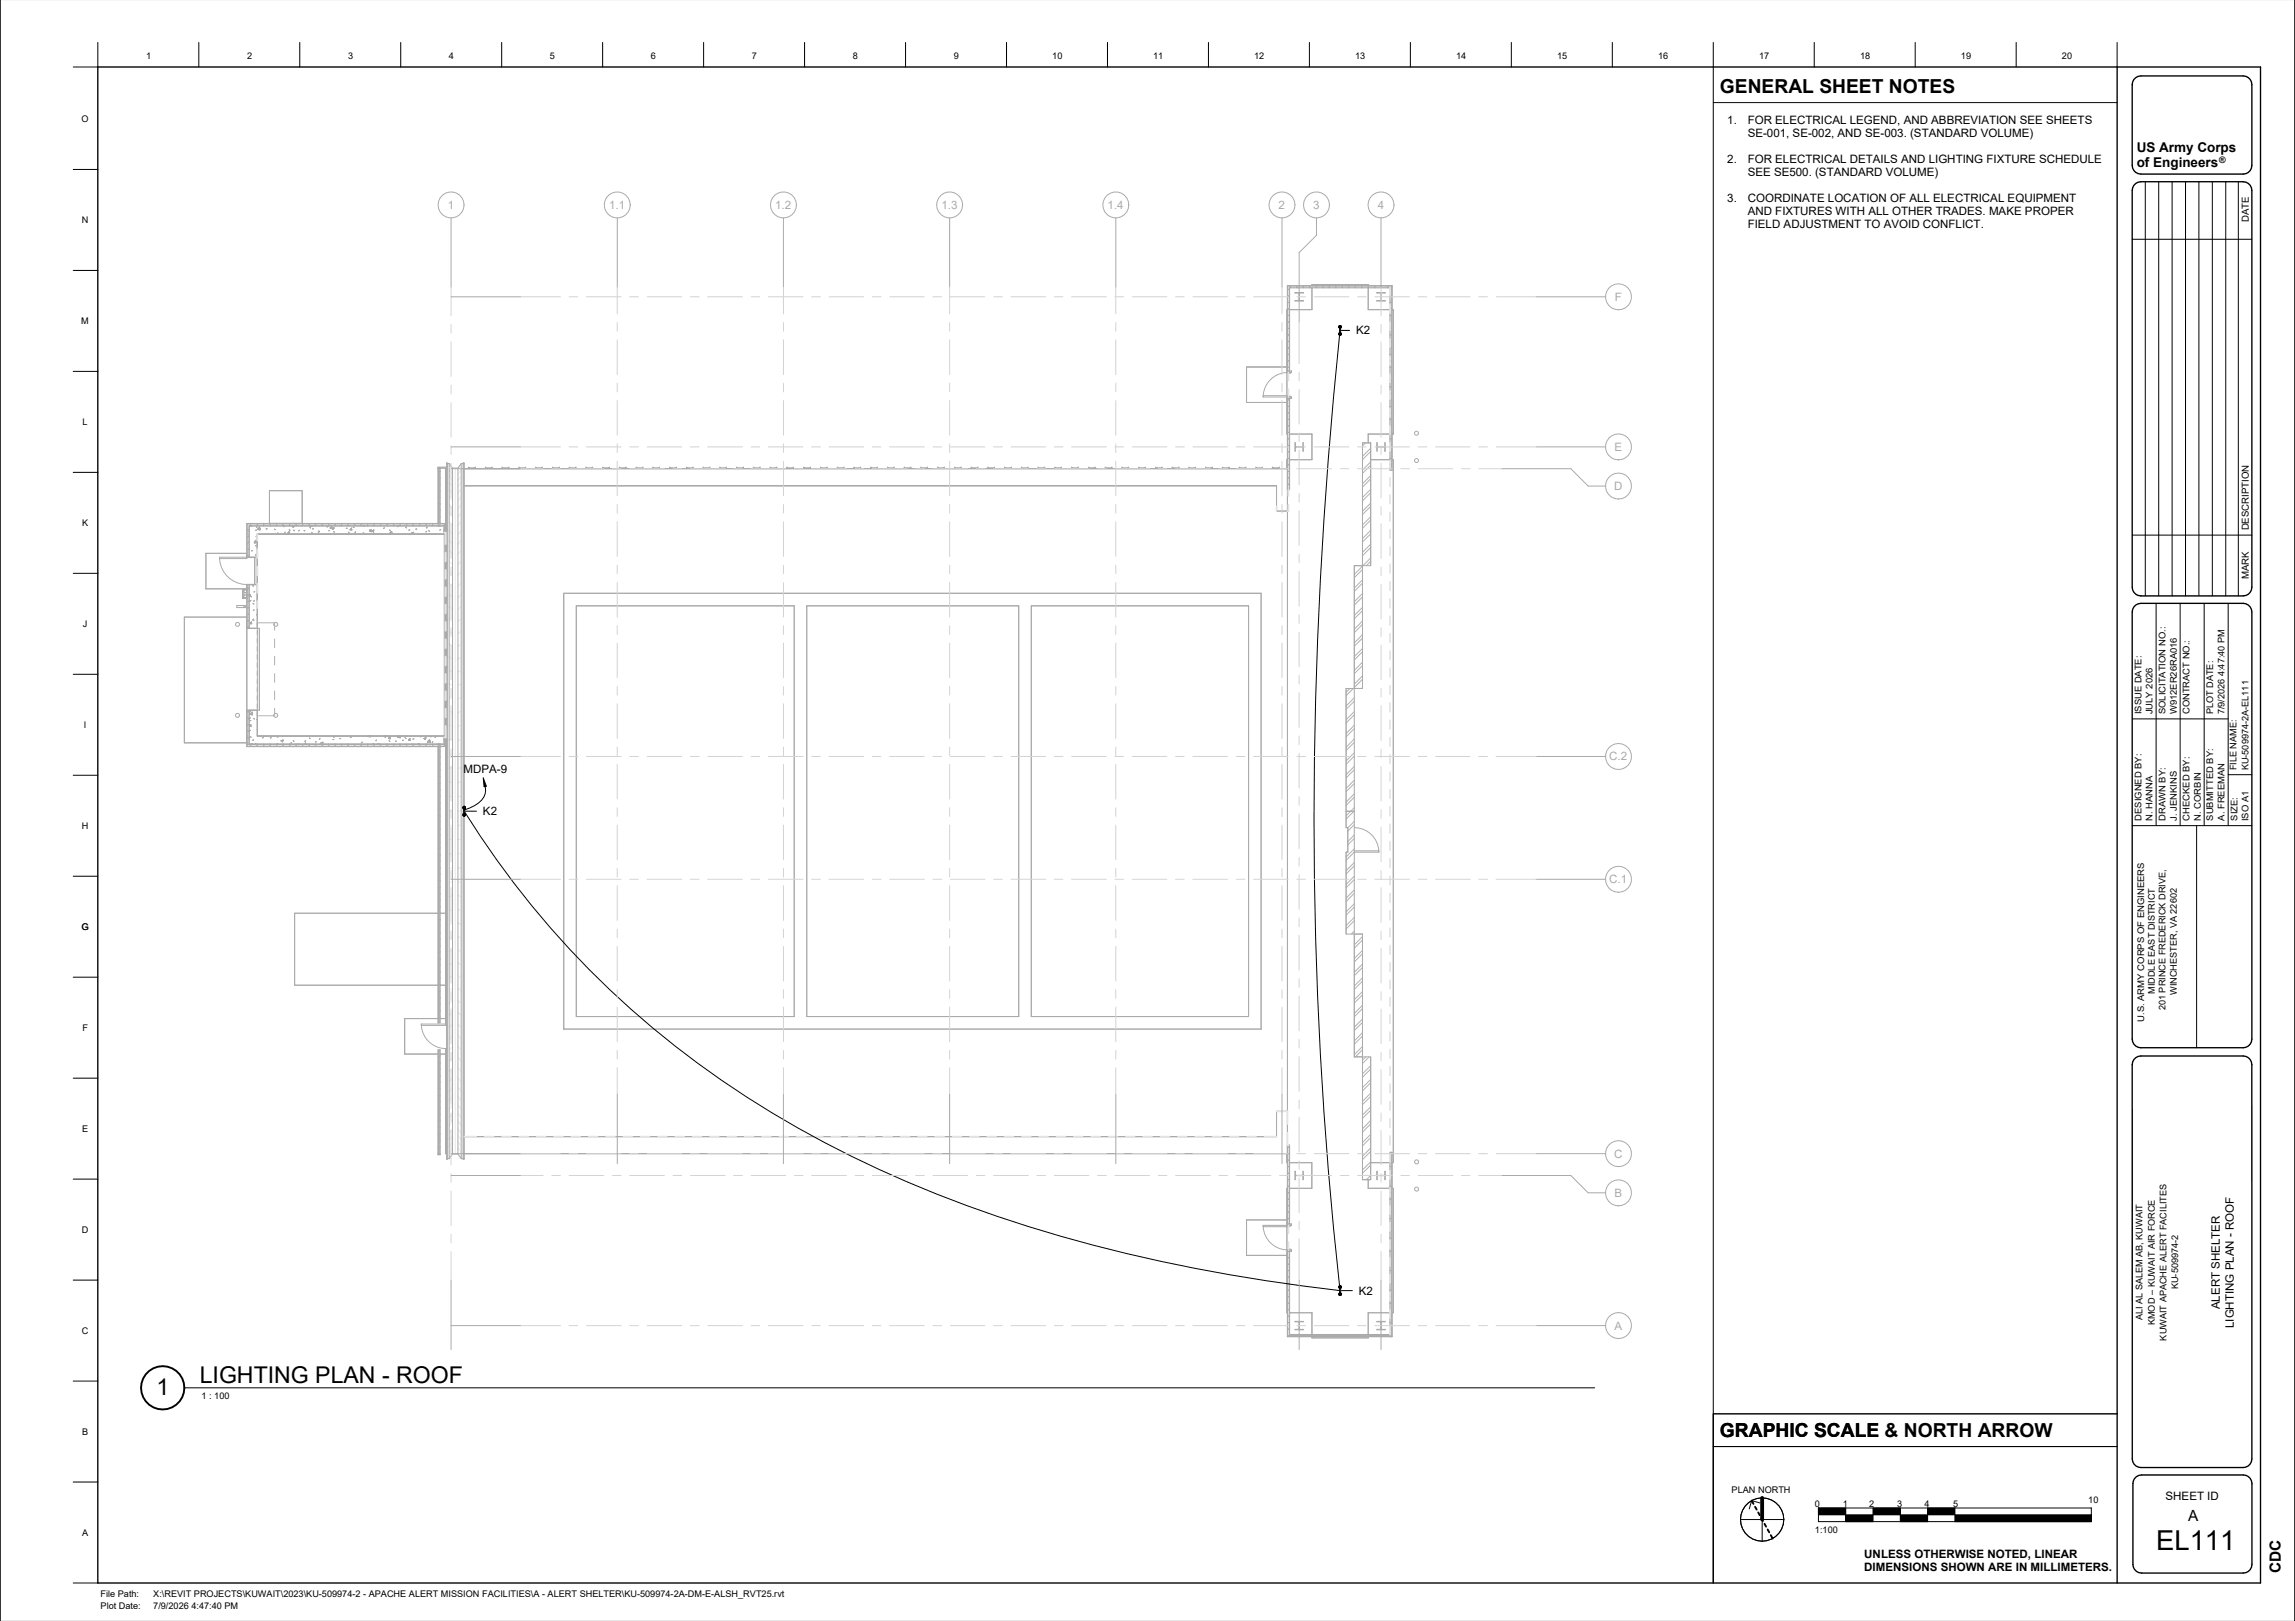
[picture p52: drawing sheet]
<svg xmlns="http://www.w3.org/2000/svg" width="841mm" height="594mm" viewBox="0 0 841 594" stroke-linecap="round" stroke-linejoin="round" font-family="sans-serif">
<defs><g id="words">
<text font-size="10.1" x="790.1" y="567.9">EL111</text>
<g font-size="8.5">
<text x="73.2" y="506.8">LIGHTING PLAN - ROOF</text>
<text x="57.3" y="511.3">1</text>
</g>
<g font-size="7.1">
<text x="630.3" y="34.2">GENERAL SHEET NOTES</text>
<text x="630.3" y="526.7">GRAPHIC SCALE</text>
<text x="630.3" y="526.7">GRAPHIC SCALE &amp; NORTH ARROW</text>
</g>
<g font-size="5.6">
<text x="801.9" y="557.5">A</text>
<text x="835.7" y="576.6" transform="rotate(-90 835.7 576.6)">CDC</text>
</g>
<g font-size="4.9">
<text x="783" y="55.5">US Army Corps</text>
<text x="783" y="61.4">of Engineers</text>
</g>
<g font-size="4.2">
<text x="633" y="45.3">1.</text>
<text x="640.4" y="45.3">FOR ELECTRICAL LEGEND, AND ABBREVIATION SEE SHEETS</text>
<text x="640.4" y="50">SE-001, SE-002, AND SE-003. (STANDARD VOLUME)</text>
<text x="633" y="59.6">2.</text>
<text x="640.4" y="59.6">FOR ELECTRICAL DETAILS AND LIGHTING FIXTURE SCHEDULE</text>
<text x="640.4" y="64.3">SEE SE500. (STANDARD VOLUME)</text>
<text x="633" y="73.9">3.</text>
<text x="640.4" y="73.9">COORDINATE LOCATION OF ALL ELECTRICAL EQUIPMENT</text>
<text x="640.4" y="78.6">AND FIXTURES WITH ALL OTHER TRADES. MAKE PROPER</text>
<text x="640.4" y="83.4">FIELD ADJUSTMENT TO AVOID CONFLICT.</text>
<text x="496.9" y="122.5">K2</text>
<text x="169.8" y="283.4">MDPA-9</text>
<text x="177" y="298.7">K2</text>
<text x="498" y="474.4">K2</text>
<text x="813.5" y="479.8" transform="rotate(-90 813.5 479.8)">ALERT SHELTER</text>
<text x="818.6" y="486.7" transform="rotate(-90 818.6 486.7)">LIGHTING PLAN - ROOF</text>
<text x="793.6" y="549.6">SHEET ID</text>
<text x="683.2" y="570.8">UNLESS OTHERWISE NOTED, LINEAR</text>
<text x="683.2" y="575.8">DIMENSIONS SHOWN ARE IN MILLIMETERS.</text>
</g>
<g font-size="4.2" fill="#aaa">
<text x="164.1" y="76.6">1</text>
<text x="223.2" y="76.6">1.1</text>
<text x="284.1" y="76.6">1.2</text>
<text x="345" y="76.6">1.3</text>
<text x="405.9" y="76.6">1.4</text>
<text x="468.6" y="76.6">2</text>
<text x="481.2" y="76.6">3</text>
<text x="504.8" y="76.6">4</text>
<text x="591.8" y="110.2">F</text>
<text x="591.6" y="165.2">E</text>
<text x="591.5" y="179.6">D</text>
<text x="589.7" y="278.7">C.2</text>
<text x="589.7" y="323.7">C.1</text>
<text x="591.5" y="424.2">C</text>
<text x="591.6" y="438.6">B</text>
<text x="591.6" y="487.2">A</text>
</g>
<g font-size="3.5">
<text x="824.1" y="81.4" transform="rotate(-90 824.1 81.4)">DATE</text>
<text x="824.1" y="194.4" transform="rotate(-90 824.1 194.4)">DESCRIPTION</text>
<text x="824.1" y="212.2" transform="rotate(-90 824.1 212.2)">MARK</text>
</g>
<g font-size="3.4">
<text x="53.5" y="21.6">1</text>
<text x="90.5" y="21.6">2</text>
<text x="127.5" y="21.6">3</text>
<text x="164.5" y="21.6">4</text>
<text x="201.5" y="21.6">5</text>
<text x="238.5" y="21.6">6</text>
<text x="275.5" y="21.6">7</text>
<text x="312.5" y="21.6">8</text>
<text x="349.5" y="21.6">9</text>
<text x="385.6" y="21.6">10</text>
<text x="422.6" y="21.6">11</text>
<text x="459.6" y="21.6">12</text>
<text x="496.6" y="21.6">13</text>
<text x="533.6" y="21.6">14</text>
<text x="570.6" y="21.6">15</text>
<text x="607.6" y="21.6">16</text>
<text x="644.6" y="21.6">17</text>
<text x="681.6" y="21.6">18</text>
<text x="718.6" y="21.6">19</text>
<text x="755.6" y="21.6">20</text>
<text x="29.9" y="44.7">O</text>
<text x="30" y="81.7">N</text>
<text x="29.8" y="118.7">M</text>
<text x="30.2" y="155.7">L</text>
<text x="30.1" y="192.7">K</text>
<text x="30.3" y="229.7">J</text>
<text x="784.7" y="261.7" transform="rotate(-90 784.7 261.7)">ISSUE DATE:</text>
<text x="788.8" y="261.7" transform="rotate(-90 788.8 261.7)">JULY 2026</text>
<text x="793.5" y="261.7" transform="rotate(-90 793.5 261.7)">SOLICITATION NO.:</text>
<text x="797.7" y="261.7" transform="rotate(-90 797.7 261.7)">W912ER26RA016</text>
<text x="802.3" y="261.7" transform="rotate(-90 802.3 261.7)">CONTRACT NO.:</text>
<text x="811" y="261.7" transform="rotate(-90 811 261.7)">PLOT DATE:</text>
<text x="815.1" y="261.7" transform="rotate(-90 815.1 261.7)">7/9/2026 4:47:40 PM</text>
<text x="30.8" y="266.7">I</text>
<text x="819.5" y="282.3" transform="rotate(-90 819.5 282.3)">FILE NAME:</text>
<text x="824" y="282.3" transform="rotate(-90 824 282.3)">KU-509974-2A-EL111</text>
<text x="30" y="303.7">H</text>
<text x="784.7" y="300.7" transform="rotate(-90 784.7 300.7)">DESIGNED BY:</text>
<text x="788.8" y="300.7" transform="rotate(-90 788.8 300.7)">N. HANNA</text>
<text x="793.5" y="300.7" transform="rotate(-90 793.5 300.7)">DRAWN BY:</text>
<text x="797.7" y="300.7" transform="rotate(-90 797.7 300.7)">J. JENKINS</text>
<text x="802.3" y="300.7" transform="rotate(-90 802.3 300.7)">CHECKED BY:</text>
<text x="806.5" y="300.7" transform="rotate(-90 806.5 300.7)">N. CORBIN</text>
<text x="811" y="300.7" transform="rotate(-90 811 300.7)">SUBMITTED BY:</text>
<text x="815.1" y="300.7" transform="rotate(-90 815.1 300.7)">A. FREEMAN</text>
<text x="819.9" y="300.7" transform="rotate(-90 819.9 300.7)">SIZE:</text>
<text x="824" y="300.9" transform="rotate(-90 824 300.9)">ISO A1</text>
<text x="29.9" y="340.7">G</text>
<text x="789.6" y="364.2" transform="rotate(-90 789.6 364.2)">MIDDLE EAST DISTRICT</text>
<text x="797.7" y="364.6" transform="rotate(-90 797.7 364.6)">WINCHESTER, VA 22602</text>
<text x="793.6" y="370.2" transform="rotate(-90 793.6 370.2)">201 PRINCE FREDERICK DRIVE,</text>
<text x="30.2" y="377.7">F</text>
<text x="785.7" y="374.5" transform="rotate(-90 785.7 374.5)">U.S. ARMY CORPS OF ENGINEERS</text>
<text x="30.1" y="414.7">E</text>
<text x="30" y="451.7">D</text>
<text x="798.2" y="472.4" transform="rotate(-90 798.2 472.4)">KU-509974-2</text>
<text x="785.1" y="483.9" transform="rotate(-90 785.1 483.9)">ALI AL SALEM AB, KUWAIT</text>
<text x="789.6" y="485.6" transform="rotate(-90 789.6 485.6)">KMOD – KUWAIT AIR FORCE</text>
<text x="30" y="488.9">C</text>
<text x="793.9" y="491.2" transform="rotate(-90 793.9 491.2)">KUWAIT APACHE ALERT FACILITES</text>
<text x="73.9" y="512.5">1 : 100</text>
<text x="30.1" y="525.7">B</text>
<text x="634.6" y="547.1">PLAN NORTH</text>
<text x="765.2" y="550.9">10</text>
<text x="665.1" y="552.2">0</text>
<text x="675.2" y="552.2">1</text>
<text x="684.9" y="552.2">2</text>
<text x="695.2" y="552.2">3</text>
<text x="705.2" y="552.2">4</text>
<text x="715.7" y="552.2">5</text>
<text x="30.1" y="562.7">A</text>
<text x="665.1" y="561.7">1:100</text>
<text x="36.9" y="585.4">File Path:</text>
<text x="56.2" y="585.4">X:\REVIT PROJECTS\KUWAIT\2023\KU-509974-2 - APACHE ALERT MISSION FACILITIES\A - ALERT SHELTER\KU-509974-2A-DM-E-ALSH_RVT25.rvt</text>
<text x="36.9" y="589.5">Plot Date:</text>
<text x="56.2" y="589.5">7/9/2026 4:47:40 PM</text>
</g>
<text font-size="3.3" x="813.2" y="59.9">®</text>
</g></defs>
<path d="M177.1 285.1l1.1 3-.8 .2z" fill="#000"/>
<g fill="none" stroke="#b2b2b2" stroke-width=".37">
<path d="M471.9 106.1h.6M471.9 108.4h.6M471.9 110.8h.6M471.9 113.2h.6M471.9 115.6h.6M471.9 118h.6M472.8 104.8v.7M475 107.2l-.1 .2M475.2 104.8v.7M475.9 110.1l-.2 .2M476.1 109.9l-.1 .1M477.1 110.1l-.1 .2"/>
<path d="M477.6 104.8v.7M480 104.8v.7M482.4 104.8v.7M484.8 104.8v.7M487.1 104.8v.7M489.5 104.8v.7M491.9 104.8v.7M494.3 104.8v.7M496.7 104.8v.7M499 104.8v.7M501.4 104.8v.7M503.8 104.8v.7"/>
<path d="M505.2 107.2l-.2 .2M506.1 110.1l-.2 .2M506.2 104.8v.7M507.3 110.1l-.2 .2M508.6 104.8v.7M509.4 106.1h.6M509.4 108.4h.6M509.4 110.8h.6M509.4 113.2h.6M509.4 115.6h.6M509.4 118h.6M471.9 120.3h.6"/>
<path d="M471.9 122.7h.6M471.9 125.1h.6M471.9 127.5h.6M471.9 129.9h.6M471.9 132.2h.6M471.9 134.6h.6M509.4 120.3h.6M509.4 122.7h.6M509.4 125.1h.6M509.4 127.5h.6M509.4 129.9h.6M509.4 132.2h.6"/>
<path d="M509.4 134.6h.6M509.4 137h.6M509.4 139.4h.6M471.9 146.5h.6M471.9 148.9h.6M471.9 151.3h.6M471.9 153.7h.6M471.9 156.1h.6M471.9 158.4h.6M509.4 141.8h.6M509.4 144.2h.6M509.4 146.5h.6"/>
<path d="M509.4 148.9h.6M509.4 151.3h.6M509.4 153.7h.6M509.4 156.1h.6M509.4 158.4h.6M160.6 172.7h.7M160.6 175.1h.7M160.6 177.5h.7M160.6 179.9h.7M160.9 171.6v21.1M471.9 160.8h.6M471.9 163.2h.6"/>
<path d="M471.9 165.6h.6M471.9 168h.6M471.9 170.3h.6M471.9 172.7h.6M471.9 175.1h.6M471.9 177.5h.6M474.7 162.9l-.2 .1M477.6 163.7l-.1 .2M477.6 165l-.1 .1M500.4 162.3l-1.1 1.1M502.3 169.3l-3 3M502.3 165.4l-3 3"/>
<path d="M502.3 170.5l-3 3M502.3 164.2l-3 3M502.3 174.3l-3 3M502.3 179.3l-3 3M502.3 175.5l-3 3M504.7 163l-.2 .2M507.6 163.9l-.1 .2M507.6 165.1l-.1 .2M509.4 160.8h.6M509.4 163.2h.6M509.4 165.6h.6M509.4 168h.6"/>
<path d="M509.4 170.3h.6M90.5 194.2h.8M90.5 196.5h.8M90.5 198.9h.8M91.9 192v.7M94.2 192v.7M96.6 192v.7M99 192v.7M101.4 192v.7M103.8 192v.7M106.1 192v.7M108.5 192v.7"/>
<path d="M110.9 192v.7M113.3 192v.7M115.7 192v.7M118.1 192v.7M120.4 192v.7M122.8 192v.7M125.2 192v.7M127.6 192v.7M130 192v.7M132.3 192v.7M134.7 192v.7M137.1 192v.7"/>
<path d="M139.5 192v.7M141.9 192v.7M144.2 192v.7M146.6 192v.7M149 192v.7M151.4 192v.7M153.8 192v.7M156.2 192v.7M158.5 192v.7M160.6 182.3h.7M160.6 184.6h.7M160.6 187h.7"/>
<path d="M160.6 189.4h.7M160.6 191.8h.7M502.3 184.3l-3 3M502.3 189.4l-3 3M502.3 194.4l-3 3M502.3 199.4l-3 3M502.3 180.5l-3 3M502.3 185.6l-3 3M502.3 190.6l-3 3M502.3 195.6l-3 3M90.5 201.3h.8M90.5 203.7h.8"/>
<path d="M90.5 215.6h.8M90.5 218h.8M499.3 207.5l-3 3M499.3 208.7l-3 3M499.3 212.5l-3 3M499.3 217.5l-3 3M499.3 213.7l-3 3M499.3 218.7l-3 3M502.3 204.5l-2.8 2.8M502.3 200.6l-3 3M502.3 205.7l-1.6 1.6M90.5 220.4h.8"/>
<path d="M90.5 222.7h.8M90.5 225.1h.8M90.5 227.5h.8M90.5 229.9h.8M499.3 222.5l-3 3M499.3 227.6l-3 3M499.3 232.6l-3 3M499.3 237.6l-3 3M499.3 223.8l-3 3M499.3 228.8l-3 3M499.3 233.8l-3 3M499.3 238.8l-3 3"/>
<path d="M494.7 252.3l-1.4 1.4M495.9 252.3l-2.6 2.6M496.3 255.7l-3 3M496.3 256.9l-3 3M499.3 242.7l-3 3M499.3 247.7l-3 3M499.3 243.9l-3 3M499.3 248.9l-3 3M90.5 272.7h72.3M90.5 260.8h.8M90.5 263.2h.8M90.5 265.6h.8"/>
<path d="M90.5 268h.8M90.5 270.4h.8M91.9 272.7v.8M94.2 272.7v.8M96.6 272.7v.8M99 272.7v.8M101.4 272.7v.8M103.8 272.7v.8M106.1 272.7v.8M108.5 272.7v.8M110.9 272.7v.8M113.3 272.7v.8"/>
<path d="M115.7 272.7v.8M118.1 272.7v.8M120.4 272.7v.8M122.8 272.7v.8M125.2 272.7v.8M127.6 272.7v.8M130 272.7v.8M132.3 272.7v.8M134.7 272.7v.8M137.1 272.7v.8M139.5 272.7v.8M141.9 272.7v.8"/>
<path d="M144.2 272.7v.8M146.6 272.7v.8M149 272.7v.8M151.4 272.7v.8M153.8 272.7v.8M156.2 272.7v.8M158.5 272.7v.8M160.6 275.1h.7M160.6 277.5h.7M160.6 279.9h.7M160.9 272.7v102.1M496.3 260.7l-3 3"/>
<path d="M496.3 265.8l-3 3M496.3 270.8l-3 3M496.3 275.8l-3 3M496.3 262l-3 3M496.3 267l-3 3M496.3 272l-3 3M496.3 277l-3 3M160.6 282.3h.7M160.6 284.6h.7M160.6 287h.7M160.6 289.4h.7M160.6 291.8h.7"/>
<path d="M160.6 294.2h.7M160.6 296.5h.7M160.6 298.9h.7M496.3 295.9l-3 3M496.3 297.2l-3 3M496.3 280.9l-3 3M496.3 285.9l-3 3M496.3 290.9l-3 3M496.3 282.1l-3 3M496.3 287.1l-3 3M496.3 292.1l-3 3M160.6 301.3h.7"/>
<path d="M160.6 303.7h.7M160.6 306.1h.7M160.6 308.5h.7M160.6 310.8h.7M160.6 313.2h.7M160.6 315.6h.7M160.6 318h.7M496.3 301l-2.4 2.4M496.3 306l-2.4 2.4M496.3 311l-3 3M496.3 316.1l-3 3M496.3 302.2l-2.4 2.4"/>
<path d="M496.3 307.2l-2.4 2.4M496.3 312.2l-3 3M496.3 317.3l-3 3M160.6 320.4h.7M160.6 322.7h.7M160.6 325.1h.7M160.6 327.5h.7M160.6 329.9h.7M160.6 332.3h.7M160.6 334.6h.7M160.6 337h.7M160.6 339.4h.7"/>
<path d="M496.3 321.1l-3 3M496.3 326.1l-3 3M496.3 331.1l-3 3M496.3 336.2l-3 3M496.3 322.3l-3 3M496.3 327.3l-3 3M496.3 332.4l-3 3M496.3 337.4l-3 3M160.6 341.8h.7M160.6 344.2h.7M160.6 346.6h.7M160.6 348.9h.7"/>
<path d="M160.6 351.3h.7M160.6 353.7h.7M160.6 356.1h.7M160.6 358.5h.7M496.3 341.2l-1.1 1.1M496.4 342.3l-.1 .1M499.3 343.2l-3 3M499.3 348.3l-3 3M499.3 353.3l-3 3M499.3 358.3l-3 3M499.3 344.4l-3 3M499.3 349.5l-3 3"/>
<path d="M499.3 354.5l-3 3M499.3 359.5l-3 3M160.6 360.8h.7M160.6 363.2h.7M160.6 365.6h.7M160.6 368h.7M160.6 370.4h.7M160.6 372.7h.7M499.3 363.3l-3 3M499.3 368.4l-3 3M499.3 373.4l-3 3M499.3 378.4l-3 3"/>
<path d="M499.3 364.6l-3 3M499.3 369.6l-3 3M499.3 374.6l-3 3M499.3 379.7l-3 3M160.6 387h.7M160.6 389.4h.7M160.6 391.8h.7M160.6 394.2h.7M160.6 396.6h.7M160.6 398.9h.7M160.9 384.8v38.1M499.3 383.5l-3 3"/>
<path d="M499.3 384.7l-2.6 2.6M500.5 387.3l-1.2 1.2M501.7 387.3l-2.4 2.4M502.3 390.5l-3 3M502.3 395.5l-3 3M502.3 391.7l-3 3M502.3 396.8l-3 3M160.6 401.3h.7M160.6 403.7h.7M160.6 406.1h.7M160.6 408.5h.7M160.6 410.8h.7"/>
<path d="M160.6 413.2h.7M160.6 415.6h.7M160.6 418h.7M502.3 405.6l-3 3M502.3 401.8l-3 3M502.3 406.8l-3 3M502.3 400.6l-3 3M502.3 410.6l-3 3M502.3 415.7l-3 3M502.3 411.9l-3 3M502.3 416.9l-3 3M160.6 422.8h.7"/>
<path d="M160.6 420.4h.7M471.9 422.8h.6M471.9 425.1h.6M471.9 427.5h.6M471.9 429.9h.6M471.9 432.3h.6M471.9 434.7h.6M471.9 437h.6M471.9 439.4h.6M471.9 420.4h.6M474.7 429.4l-.2 .1M477.2 430.7l-.1 .1"/>
<path d="M477.6 430.3l-.1 .1M477.6 431.5l-.1 .1M502.3 432l-.3 .3M502.3 420.7l-3 3M502.3 425.7l-3 3M502.3 430.7l-1.5 1.6M502.3 421.9l-3 3M502.3 426.9l-3 3M504.7 429.6l-.2 .1M507.4 430.7l-.1 .1M507.6 430.4l-.1 .2M507.6 431.7l-.1 .1"/>
<path d="M509.4 422.8h.6M509.4 425.1h.6M509.4 427.5h.6M509.4 429.9h.6M509.4 432.3h.6M509.4 434.7h.6M509.4 437h.6M509.4 439.4h.6M471.9 441.8h.6M471.9 444.2h.6M471.9 446.6h.6M509.4 441.8h.6"/>
<path d="M509.4 444.2h.6M509.4 446.6h.6M509.4 448.9h.6M509.4 451.3h.6M509.4 453.7h.6M509.4 456.1h.6M509.4 458.5h.6M471.9 460.9h.6M471.9 463.2h.6M471.9 465.6h.6M471.9 468h.6M471.9 470.4h.6"/>
<path d="M471.9 472.8h.6M471.9 475.1h.6M471.9 477.5h.6M471.9 479.9h.6M509.4 460.9h.6M509.4 463.2h.6M509.4 465.6h.6M509.4 468h.6M509.4 470.4h.6M509.4 472.8h.6M509.4 475.1h.6M509.4 477.5h.6"/>
<path d="M509.4 479.9h.6M471.9 482.3h.6M471.9 484.7h.6M471.9 487h.6M471.9 489.4h38.1M472.8 489.1v.6M475.2 484.2l-.2 .2M475.2 489.1v.6M476.1 487.1l-.2 .2M477.3 487.1l-.2 .2M477.6 489.1v.6M480 489.1v.6"/>
<path d="M482.4 489.1v.6M484.8 489.1v.6M487.1 489.1v.6M489.5 489.1v.6M491.9 489.1v.6M494.3 489.1v.6M496.7 489.1v.6M499 489.1v.6M501.4 489.1v.6M503.8 489.1v.6M505.4 484.2l-.2 .2M506.2 489.1v.6"/>
<path d="M506.2 487.1l-.1 .2M507.5 487.1l-.2 .2M508.6 489.1v.6M509.4 482.3h.6M509.4 484.7h.6M509.4 487h.6"/>
</g>
<g fill="none" stroke="#aaa" stroke-width=".37">
<path d="M471.8 113.5h-.2v45.6h.2M474.5 107.2h3.1l-1.5 .2v2.7l1.5 .2h-3.1l1.5-.2v-2.7zM480.8 104.7v-.4h20.6v.4M480.8 105.5v8h-8.3M501.4 105.5v8h8M504.5 107.2h3.1l-1.5 .2v2.7l1.5 .2h-3.1l1.5-.2v-2.7zM510.1 113.5h.5v45.6h-.5M471.6 134.5h-14.8v13h14.8M471.9 136.5a9 9 0 0 0-9 9M471.9 136.5v-31.7h38.1v67.5M471.9 136h1.4v.5h-.5v.2l-.9-.2M462.9 145.5v-.5h9v34.4"/>
<path d="M462.9 145.5h9.5v-.3l.9 .3v.5h-1.4M472.5 159.1h8.3v9.4h-8.3M509.4 159.1h-8v3.2M98.7 179.8h12v12h-12zM160.5 171.4v.1M160.6 171.6v20.4h-70.1v12.2M161.3 171.6h.1M163.7 169.7h.2v255.1h-.2zM163.7 171.8h-.4v22M163.9 169.9h.7M164.6 169.9v254.7M164.6 169.9l1.2 1.6"/>
<path d="M165.8 171.5v251.4M165.8 171.5h2M167.8 171.5v251.4M169 169.9v254.7M169 169.9h.7M169 169.9l-1.2 1.6M170 169.6h-.3v255.2h.3M170 169.6v255.2M170.1 178h297.7v9.3h4M170.1 171.8h301.7v251h-301.7M171.7 171.2l.3 .4M171.7 171.2l.2 .4"/>
<path d="M171.7 171.2l.3 .3M171.9 171.6h2M172 171.5v.1M172 171.5h1.9M173.9 171.5v.1M174.2 171.2h.1M174.2 171.2l-.3 .3M174.2 171.2l-.3 .4M177.9 171.2l.2 .4M177.9 171.2l.2 .3M178.1 171.6h2M178.1 171.5v.1"/>
<path d="M178.1 171.5h2M180.1 171.5v.1M180.3 171.2h.1M180.3 171.2l-.2 .3M180.3 171.2l-.2 .4M184 171.2h.1M184 171.2l.3 .4M184 171.2l.3 .3M184.2 171.6h2M184.3 171.5v.1M184.3 171.5h1.9M186.2 171.5v.1"/>
<path d="M186.5 171.2h.1M186.5 171.2l-.3 .3M186.5 171.2l-.3 .4M190.2 171.2h.1M190.2 171.2l.2 .4M190.2 171.2l.2 .3M190.4 171.6h2M190.4 171.5v.1M190.4 171.5h2M192.4 171.5v.1M192.6 171.2l-.2 .4M192.6 171.2l-.2 .3"/>
<path d="M196.3 171.2h.1M196.3 171.2l.3 .4M196.3 171.2l.3 .3M196.5 171.6h2M196.6 171.5v.1M196.6 171.5h1.9M198.5 171.5v.1M198.8 171.2h.1M198.8 171.2l-.3 .3M198.8 171.2l-.3 .4M202.5 171.2h.1M202.5 171.2l.2 .4"/>
<path d="M202.5 171.2l.2 .3M202.7 171.6h2M202.7 171.5v.1M202.7 171.5h2M204.7 171.5v.1M204.9 171.2l-.2 .4M204.9 171.2h.1M204.9 171.2l-.2 .3M208.6 171.2h.1M208.6 171.2l.2 .4M208.6 171.2l.2 .3M208.8 171.6h2"/>
<path d="M208.8 171.5v.1M208.8 171.5h2M210.8 171.5v.1M211 171.2h.1M211 171.2l-.2 .3M211 171.2l-.2 .4M214.7 171.2h.1M214.8 171.2l.2 .4M214.8 171.2l.2 .3M215 171.6h2M215 171.5v.1M215 171.5h2"/>
<path d="M217 171.5v.1M217.2 171.2l-.2 .4M217.2 171.2h.1M217.2 171.2l-.2 .3M220.9 171.2h.1M220.9 171.2l.2 .4M220.9 171.2l.2 .3M221.1 171.6h2M221.1 171.5v.1M221.1 171.5h2M223.1 171.5v.1M223.3 171.2h.1"/>
<path d="M223.3 171.2l-.2 .3M223.3 171.2l-.2 .4M227 171.2h.1M227 171.2l.2 .4M227 171.2l.2 .3M227.2 171.6h2M227.2 171.5v.1M227.2 171.5h2M229.2 171.5v.1M229.4 171.2l-.2 .4M229.4 171.2l-.2 .3M233.1 171.2h.1"/>
<path d="M233.1 171.2l.3 .4M233.1 171.2l.3 .3M233.4 171.6h2M233.4 171.5v.1M233.4 171.5h1.9M235.3 171.5v.1M235.6 171.2l-.2 .4M235.6 171.2l-.3 .4M235.6 171.2l-.3 .3M239.3 171.2h.1M239.3 171.2l.2 .4M239.3 171.2l.2 .3"/>
<path d="M239.5 171.6h2M239.5 171.5v.1M239.5 171.5h2M241.5 171.5v.1M241.7 171.2h.1M241.7 171.2l-.2 .3M241.7 171.2l-.2 .4M245.4 171.2h.1M245.4 171.2l.2 .4M245.4 171.2l.2 .3M245.6 171.6h2M245.6 171.5v.1"/>
<path d="M245.6 171.5h2M247.6 171.5v.1M247.8 171.2l-.2 .4M247.8 171.2l-.2 .3M251.5 171.2h.1M251.6 171.2l.2 .4M251.6 171.2l.2 .3M251.8 171.6h2M251.8 171.5v.1M251.8 171.5h2M253.8 171.5v.1M254 171.2l-.2 .4"/>
<path d="M254 171.2l-.2 .3M257.7 171.2h.1M257.7 171.2l.2 .4M257.7 171.2l.2 .3M257.9 171.6h2M257.9 171.5v.1M257.9 171.5h2M259.9 171.5v.1M260.1 171.2h.1M260.1 171.2l-.2 .3M260.1 171.2l-.2 .4M263.8 171.2h.1"/>
<path d="M263.8 171.2l.2 .4M263.8 171.2l.2 .3M264 171.6h2M264 171.5v.1M264 171.5h2M266 171.5v.1M266.2 171.2h.1M266.2 171.2l-.2 .3M266.3 171.2l-.3 .4M269.9 171.2l.3 .4M269.9 171.2l.3 .3M270.2 171.6h2"/>
<path d="M270.2 171.5v.1M270.2 171.5h2M272.2 171.5v.1M272.4 171.2h.1M272.4 171.2l-.2 .3M272.4 171.2l-.2 .4M276.1 171.2l.2 .4M276.1 171.2l.2 .3M276.3 171.6h2M276.3 171.5v.1M276.3 171.5h2M278.3 171.5v.1"/>
<path d="M278.5 171.2h.1M278.5 171.2l-.2 .3M278.5 171.2l-.2 .4M282.2 171.2l.2 .4M282.2 171.2l.2 .3M282.4 171.6h2M282.4 171.5v.1M282.4 171.5h2M284.4 171.5v.1M284.7 171.2h.1M284.7 171.2l-.3 .3M284.7 171.2l-.3 .4"/>
<path d="M288.4 171.2h.1M288.4 171.2l.2 .4M288.4 171.2l.2 .3M288.6 171.6h2M288.6 171.5v.1M288.6 171.5h2M290.6 171.5v.1M290.8 171.2h.1M290.8 171.2l-.2 .3M290.8 171.2l-.2 .4M294.5 171.2h.1M294.5 171.2l.2 .4"/>
<path d="M294.5 171.2l.2 .3M294.7 171.6h2M294.7 171.5v.1M294.7 171.5h2M296.7 171.5v.1M297 171.2l-.3 .4M297 171.2l-.3 .3M300.7 171.2h.1M300.7 171.2l.2 .4M300.7 171.2l.2 .3M300.9 171.6h2M300.9 171.5v.1"/>
<path d="M300.9 171.5h2M302.9 171.5v.1M303.1 171.2h.1M303.1 171.2l-.2 .3M303.1 171.2l-.2 .4M306.8 171.2h.1M306.8 171.2l.2 .4M306.8 171.2l.2 .3M307 171.6h2M307 171.5v.1M307 171.5h2M309 171.5v.1"/>
<path d="M309.3 171.2l-.3 .4M309.3 171.2h.1M309.3 171.2l-.3 .3M312.9 171.2h.1M313 171.2l.2 .4M313 171.2l.2 .3M313.2 171.6h2M313.2 171.5v.1M313.2 171.5h2M315.2 171.5v.1M315.4 171.2l-.2 .3M315.4 171.2h.1"/>
<path d="M315.4 171.2l-.2 .4M319.1 171.2h.1M319.1 171.2l.2 .4M319.1 171.2l.2 .3M319.3 171.6h2M319.3 171.5v.1M319.3 171.5h2M321.3 171.5v.1M321.5 171.2l-.2 .4M321.5 171.2h.1M321.5 171.2l-.2 .3M325.2 171.2h.1"/>
<path d="M325.2 171.2l.2 .4M325.2 171.2l.2 .3M325.4 171.6h2M325.4 171.5v.1M325.4 171.5h2M327.4 171.5v.1M327.7 171.2h.1M327.7 171.2l-.3 .3M327.7 171.2l-.3 .4M331.3 171.2h.1M331.4 171.2l.2 .4M331.4 171.2l.2 .3"/>
<path d="M331.6 171.6h2M331.6 171.5v.1M331.6 171.5h2M333.6 171.5v.1M333.8 171.2l-.2 .4M333.8 171.2l-.2 .3M337.5 171.2h.1M337.5 171.2l.2 .4M337.5 171.2l.2 .3M337.7 171.6h2M337.7 171.5v.1M337.7 171.5h2"/>
<path d="M339.7 171.5v.1M339.9 171.2l-.2 .4M339.9 171.2l-.2 .3M343.6 171.2h.1M343.6 171.2l.2 .4M343.6 171.2l.2 .3M343.8 171.6h2M343.8 171.5v.1M343.8 171.5h2M345.8 171.5v.1M346 171.2h.1M346 171.2l-.2 .3"/>
<path d="M346.1 171.2l-.3 .4M349.8 171.2h.1M349.8 171.2l.2 .4M349.8 171.2l.2 .3M350 171.6h2M350 171.5v.1M350 171.5h2M352 171.5v.1M352.2 171.2l-.2 .4M352.2 171.2l-.2 .3M355.9 171.2h.1M355.9 171.2l.2 .4"/>
<path d="M355.9 171.2l.2 .3M356.1 171.6h2M356.1 171.5v.1M356.1 171.5h2M358.1 171.5v.1M358.3 171.2l-.2 .4M358.3 171.2l-.2 .3M362 171.2h.1M362 171.2l.3 .4M362 171.2l.3 .3M362.2 171.6h2M362.3 171.5v.1"/>
<path d="M362.3 171.5h1.9M364.2 171.5v.1M364.5 171.2h.1M364.5 171.2l-.3 .3M364.5 171.2l-.3 .4M368.1 171.2h.1M368.2 171.2l.2 .4M368.2 171.2l.2 .3M368.4 171.6h2M368.4 171.5v.1M368.4 171.5h2M370.4 171.5v.1"/>
<path d="M370.6 171.2h.1M370.6 171.2l-.2 .3M370.6 171.2l-.2 .4M374.3 171.2l.2 .4M374.3 171.2l.2 .3M374.5 171.6h2M374.5 171.5v.1M374.5 171.5h2M376.5 171.5v.1M376.7 171.2h.1M376.7 171.2l-.2 .3M376.7 171.2l-.2 .4"/>
<path d="M380.4 171.2l.2 .4M380.4 171.2l.2 .3M380.6 171.6h2M380.6 171.5v.1M380.6 171.5h2M382.6 171.5v.1M382.8 171.2h.1M382.8 171.2l-.2 .3M382.9 171.2l-.3 .4M386.6 171.2l.2 .4M386.6 171.2l.2 .3M386.8 171.6h2"/>
<path d="M386.8 171.5v.1M386.8 171.5h2M388.8 171.5v.1M389 171.2h.1M389 171.2l-.2 .3M389 171.2l-.2 .4M392.7 171.2h.1M392.7 171.2l.2 .4M392.7 171.2l.2 .3M392.9 171.6h2M392.9 171.5v.1M392.9 171.5h2"/>
<path d="M394.9 171.5v.1M395.1 171.2h.1M395.1 171.2l-.2 .3M395.2 171.2l-.3 .4M398.9 171.2h.1M398.9 171.2l.2 .4M398.9 171.2l.2 .3M399.1 171.6h2M399.1 171.5v.1M399.1 171.5h2M401.1 171.5v.1M401.3 171.2l-.2 .4"/>
<path d="M401.3 171.2l-.2 .3M405 171.2h.1M405 171.2l.2 .4M405 171.2l.2 .3M405.2 171.6h2M405.2 171.5v.1M405.2 171.5h2M407.2 171.5v.1M407.4 171.2h.1M407.4 171.2l-.2 .3M407.5 171.2l-.3 .4M411.2 171.2h.1"/>
<path d="M411.2 171.2l.2 .4M411.2 171.2l.2 .3M411.4 171.6h2M411.4 171.5v.1M411.4 171.5h2M413.4 171.5v.1M413.6 171.2l-.2 .4M413.6 171.2h.1M413.6 171.2l-.2 .3M417.3 171.2h.1M417.3 171.2l.2 .4M417.3 171.2l.2 .3"/>
<path d="M417.5 171.6h2M417.5 171.5v.1M417.5 171.5h2M419.5 171.5v.1M419.7 171.2h.1M419.7 171.2l-.2 .3M419.7 171.2l-.2 .4M423.4 171.2h.1M423.5 171.2l.2 .4M423.5 171.2l.2 .3M423.7 171.6h2M423.7 171.5v.1"/>
<path d="M423.7 171.5h2M425.7 171.5v.1M425.9 171.2l-.2 .4M425.9 171.2h.1M425.9 171.2l-.2 .3M429.6 171.2h.1M429.6 171.2l.2 .4M429.6 171.2l.2 .3M429.8 171.6h2M429.8 171.5v.1M429.8 171.5h2M431.8 171.5v.1"/>
<path d="M432 171.2h.1M432 171.2l-.2 .3M432 171.2l-.2 .4M435.7 171.2h.1M435.7 171.2l.2 .4M435.7 171.2l.2 .3M435.9 171.6h2M435.9 171.5v.1M435.9 171.5h2M437.9 171.5v.1M438.1 171.2l-.2 .4M438.1 171.2l-.2 .3"/>
<path d="M441.8 171.2h.1M441.8 171.2l.3 .4M441.8 171.2l.3 .3M442 171.6h2M442.1 171.5v.1M442.1 171.5h1.9M444 171.5v.1M444.3 171.2l-.3 .4M444.3 171.2l-.3 .3M448 171.2h.1M448 171.2l.2 .4M448 171.2l.2 .3"/>
<path d="M448.2 171.6h2M448.2 171.5v.1M448.2 171.5h2M450.2 171.5v.1M450.4 171.2h.1M450.4 171.2l-.2 .3M450.4 171.2l-.2 .4M454.1 171.2h.1M454.1 171.2l.2 .4M454.1 171.2l.2 .3M454.3 171.6h2M454.3 171.5v.1"/>
<path d="M454.3 171.5h2M456.3 171.5v.1M456.5 171.2l-.2 .4M456.5 171.2l-.2 .3M460.2 171.2h.1M460.3 171.2l.2 .4M460.3 171.2l.2 .3M460.5 171.6h2M460.5 171.5v.1M460.5 171.5h2M462.5 171.5v.1M462.7 171.2l-.2 .4"/>
<path d="M462.7 171.2l-.2 .3M466.4 171.2h.1M466.4 171.2l.2 .4M466.4 171.2l.2 .3M466.6 171.6h2M466.6 171.5v.1M466.6 171.5h2M468.6 171.5v.1M468.8 171.2h.1M468.8 171.2l-.2 .3M468.8 171.2l-.2 .4M471.8 168.5h-.2v3.3"/>
<path d="M472.5 173.5v5.9M474.5 162.2l.2 1.5h2.8l.1-1.5v3.1l-.1-1.5h-2.8l-.2 1.5zM499.3 162.3h3v45h-6v180h6v45h-3v-90h-6v-30h.6v-9h-.6v-51h6zM502.3 168.5h7.1M504.5 162.2l.2 1.5h2.8l.1-1.5v3.1l-.1-1.5h-2.8l-.2 1.5zM510.1 168.5h.5v257.6h-.5M91.3 198.3h.1M91.3 191.9v.1M91.5 194.6h-.2M91.9 192.8l.3 .2M93.2 198.9l.3 .1M93.8 198l.1 .6h-.6z"/>
<path d="M94 199.8l-.3 .2M94 194.3h-.3M94.1 196.4l-.3 .2M94.2 193.1l-.3 .2M94.3 191.9v.1M95.1 193.2l.1 .9-.9-.1zM95.1 193.7l.3 .2M97.3 191.9v.1M97.9 193.8h-.4M100.3 191.9v.1M100.6 193.9l.3 .2M101.7 195.3l.3 .2"/>
<path d="M103.3 191.9v.1M104.3 192.9l-.4 .1M104.5 195l-.3 .2M105.3 195.7l.7-.8 .1 .8M106 194.1l.3 .2M106.3 191.9v.1M107.5 192.7l-.4 .2 .5 .3 .1-.5M107.6 194.3l.3 .2M109.3 191.9v.1M109.7 194.3l-.3 .2M111.4 194.4l.3 .1M112.3 191.9v.1"/>
<path d="M113.6 193.3l.2 .2M113.8 192.7l-.1 .2h.6v-.2M114.4 195.3h-.3M114.8 193.7l-.2 .2M115.3 191.9v.1M116.8 194.6l.3 .2M117 194.9l-.4 .1M118.3 191.9v.1M120.1 192.9l-.2 .2M120.8 194.4l-.3 .1M121.3 191.9v.1M121.5 192.9l.1 .6h-.6z"/>
<path d="M121.7 193.7l.7-.3-.2 .6zM122.3 194.8l.2 .2M124.3 191.9v.1M125.2 195.6l-.2 .1M127.2 193.6h-.3M127.3 191.9v.1M127.7 195l.3 .2M128.8 193.5l.1 .7-.6-.1zM129.8 193.2l-.4 .1M130.3 191.9v.1M130.3 194.9l-.2 .2M133.1 195.3l.3 .2"/>
<path d="M133.3 191.9v.1M133.6 192.7l-.3 .1M135.6 194.2l-.2 .2M136.1 194.2l.1 .6h-.6zM136.3 194.5l.7-.3-.2 .7zM136.3 191.9v.1M136.9 195.2l.2 .3M138.5 195.5l.3 .2M139.3 191.9v.1M139.9 195.6h-.3M140.8 193.4l-.2 .2M142.3 191.9v.1"/>
<path d="M142.8 194.2l.2 .3M143.4 194.8l.1 .7-.6-.1zM143.7 195l-.3 .1M145.3 191.9v.1M146 192.8l-.3 .2M148.3 191.9v.1M148.7 193.2l.3 .2M150.2 194.2h-.4M150.4 195.7l.2-.2 .1 .2M150.9 195.6l.2-.2 .3 .3M150.9 195.3l.7-.2-.2 .6zM151.3 191.9v.1"/>
<path d="M152.7 193.9h-.3M154.3 191.9v.1M156.3 194.7l-.2 .2M156.6 193.4h-.4M157.1 194.4l.2 .3M157.3 191.9v.1M160.3 191.9v.1M160.5 191.9h.1M161.3 191.9l1.5 .1M161.5 194l-.3 .2M162.8 192.7h-71.5v11.5M162.8 193.8v77.8"/>
<path d="M163.3 192.2h.4M80.4 204.7a10 10 0 0 0 10 9.5M80.4 204.7h10v-1.9h-15v13h15v-1.5M89.7 217.1h.7v-1h-1.5v3h1.5v-1h-.7M89.7 218.1l-.7 1h1.4M89.7 217.1v1M90.4 204.3h2.9v9.9M90.4 204.2h-10v.5M90.4 216.1h-1.4l.7 1M90.5 214.2v16.1M91.3 218.2l.5-.2-.2 .6-.3-.2M91.3 204.1l.1 .1"/>
<path d="M91.3 214.2v16.1M91.9 218.5l.2 .2M92.5 201.8h-.3M92.6 214.6l.3 .2M93.3 216.7l-.2 .2M93.8 203.2l-.2 .2M94.3 216.2h.1M163.3 217.7l.1 .1M163.5 218l-.2 .1M163.7 203.3l-.4 .1M163.7 203.4l-.2 .4-.2-.1M206.6 217.4h255.5v159.7h-255.5z"/>
<path d="M67.6 226.1h22.8v46.1h-22.8zM86.8 221.9h3.1v.7h-3.1zM89.4 221.9v.7M92 220.1l-.4 .1M92.1 227.9l.1 .7-.6-.1zM92.7 221.2l.3 .1M93 226.9l-.3 .2M93 227.3l-.3 .1M93.1 223.5l-.3 .2M93.2 220.1l-.2 .2M94 225.2l.3 .2M94.3 222.7v-27h69v74h-69"/>
<path d="M94.3 228.2v1.3M94.3 230.3h.7v30h-.7zM163.3 224.2l.2 .1M163.3 227l.3-.3 .1 .5M163.3 227.3h.4M163.7 238.6l-.3 .2 .3 .1M211.2 222h79.8v150.5h-79.8zM295.6 222h77.7v150.5h-77.7zM377.9 222h79.6v150.5h-79.6zM163.3 248.3h.2l-.2 .5M163.3 259.7l.3 .2M163.7 247.3h-.2"/>
<path d="M90.5 260.3v13.2h70.1M91.3 263.1l.3-.1-.3 .6M91.3 260.3v12.4h71.5M91.3 273.5v.1M91.4 270.8l-.1 .1M91.5 267.5l-.2 .1M91.6 264.1l-.3 .2M91.7 260.7l-.2 .2M91.7 269.9l.3 .3M91.8 267.7h-.3M91.9 265.5l.1 .6h-.6zM91.9 264l-.3 .1"/>
<path d="M92.3 272.5l.3 .2M92.4 261l.1 .9-.9-.1zM93 271.2h-.4M93 263.3l.3 .2M93.6 272.7h.1M94.3 267.3h.1M94.3 263.7h-.2M94.3 261v1.3M94.3 273.5v.1M96.5 270.2l-.3 .2M97.3 273.5v.1M99.4 270.3l-.4 .1"/>
<path d="M100.3 273.5v.1M101.5 272.5l.3 .2M101.9 270h-.3M103 271.5l.7-.3-.2 .6zM103.3 273.5v.1M106.3 273.5v.1M106.9 272.1l-.3 .2M107.5 271.5l.2 .2M109.3 273.5v.1M109.5 272.7h-.3M112 271.4l-.3 .3M112.1 272.3l-.4 .1"/>
<path d="M112.3 273.5v.1M113.4 270.4l.2 .3M115.3 273.5v.1M115.9 271.8l-.3 .1M117.3 270.7l-.3 .2M117.6 272.3l.7-.3-.2 .6zM118.3 273.5v.1M121.3 273.5v.1M122.3 271h-.3M122.5 270l-.3 .2M124.3 273.5v.1M124.9 270.6l-.4 .1"/>
<path d="M127.3 273.5v.1M127.5 272.7h.1M128.7 270.1l-.3 .1M130.3 273.5v.1M132.8 271.9l-.3 .2M133.3 273.5v.1M135.3 269.7l-.2 .2 .6 .1v-.3M136.3 273.5v.1M136.7 272.4l.2 .3M138 271.2l-.3 .2M138.8 272.5h-.3M139.3 273.5v.1"/>
<path d="M141 269.7l-.3 .1 .6 .4 .1-.5M142.3 273.5v.1M142.6 271.4l.2 .2M142.9 270l.1 .6-.6-.1zM143.1 270.6l-.2 .2M145.3 271.6l-.4 .1M145.3 273.5v.1M146.3 269.7l-.5 .5 .9 .1-.1-.6M147.8 271.3h-.3M148.3 273.5v.1M148.4 269.8l-.3 .2M148.5 270.4l.3 .2"/>
<path d="M148.7 269.7l.1 .1M150.2 270.6l.1 .6h-.6zM151 272.6v.1M151.3 273.5v.1M151.7 270.8h-.4M153.5 272.5l-.3 .2M153.9 269.8l.3 .2M154.3 273.5v.1M155.3 270.6l.8-.2-.2 .6zM156.9 271.6l.2 .2M157.3 273.5v.1M157.4 271.1l.1 .9-.9-.1z"/>
<path d="M157.5 271.2l.1 .7-.6-.1zM158.1 269.9l-.4 .1M158.6 271.8l-.2 .2M159.3 270.1l.3 .1M160.3 273.5v.1M160.5 273.6h.1M160.6 272.7v102.1M161.3 272.7v.9M161.3 273.5h1.5M163.3 264.3v.6M163.3 273.2h.4M163.4 261.9h-.1"/>
<path d="M163.5 266.3l.2 .1M163.7 271.3h-.1M163.7 271.6h-.4v103.2h.4M493.3 297.3h3M496.3 303.3a9 9 0 0 1 9 9M496.3 312.3h9M496.3 311.8h9v.5M160.5 334.6h-52.5v26.4h52.5M161.3 334.6h2M154.4 375.3a9 9 0 0 0 9 9M154.4 375.3h9.3M160.5 373.3h-12.2v13h12.2"/>
<path d="M161.3 373.3h2M161.3 361h2M163.4 374.8v1h-9v-.5M160.6 384.8v38.1M161.3 386.3h2M163.4 384.3h.3M163.4 384.3v.5M163.7 384.8h-.4v38h.4M467.8 407.3h4M471.8 407.3h-4v9.2h-297.7M471.9 419.7v29.8h-9v-.5M472.5 419.7v3.2"/>
<path d="M160.5 422.9v.3h.8v-.3M163.9 424.6h.7M165.8 422.9h2M165.8 422.9l-1.2 1.7M167.8 422.9l1.2 1.7M169 424.6h.7M471.6 422.8v3.3h.2M471.8 435.5h-.2v45.5h.2M472.5 426.1h8.2v9.4h-8.2M474.5 429.2l.2 1.5h2.8l.1-1.5v3.1l-.1-1.5h-2.8l-.2 1.5zM501.4 432.3v3.1h8M502.3 426.1h7.1"/>
<path d="M504.5 429.2l.2 1.5h2.8l.1-1.5v3.1l-.1-1.5h-2.8l-.2 1.5zM510 422.3v67.4h-38.1v-31.7M510.1 435.4h.5v45.6h-.5M462.9 449a9 9 0 0 0 9 9M471.6 447h-14.8v13h14.8M471.9 448.5h1.4v.5h-.5v.3h-.4v-.3h-9.5M471.9 458h.5v-.2l.9 .2v.5h-1.4M472.5 481h8.3v8.1M474.5 484.2h3.1l-1.5 .2v2.7l1.5 .2h-3.1l1.5-.2v-2.7zM480.8 489.8v.4h20.6v-.4M504.5 484.2h3.1l-1.5 .2v2.7l1.5 .2h-3.1l1.5-.2v-2.7zM509.4 481h-8v8.1"/>
<circle cx="165.3" cy="75.1" r="4.8"/>
<circle cx="519.1" cy="158.8" r=".75"/>
<circle cx="519.1" cy="168.8" r=".75"/>
<circle cx="87" cy="228.8" r=".75"/>
<circle cx="101" cy="228.8" r=".75"/>
<circle cx="87" cy="262.1" r=".75"/>
<circle cx="101" cy="262.1" r=".75"/>
<circle cx="519.1" cy="435.8" r=".75"/>
<circle cx="519.1" cy="425.8" r=".75"/>
</g>
<g fill="none" stroke="#b1b1b1" stroke-width=".37">
<path d="M471.9 106.1h.6M471.9 108.4h.6M471.9 110.8h.6M471.9 113.2h.6M471.9 115.6h.6M471.9 118h.6M472.8 104.8v.7M475.2 104.8v.7M477.6 104.8v.7M480 104.8v.7M482.4 104.8v.7M484.8 104.8v.7"/>
<path d="M487.1 104.8v.7M489.5 104.8v.7M491.9 104.8v.7M494.3 104.8v.7M496.7 104.8v.7M499 104.8v.7M501.4 104.8v.7M503.8 104.8v.7M506.2 104.8v.7M508.6 104.8v.7M509.4 106.1h.6M509.4 108.4h.6"/>
<path d="M509.4 110.8h.6M509.4 113.2h.6M509.4 115.6h.6M509.4 118h.6M471.9 120.3h.6M471.9 122.7h.6M471.9 125.1h.6M471.9 127.5h.6M471.9 129.9h.6M471.9 132.2h.6M471.9 134.6h.6M509.4 120.3h.6"/>
<path d="M509.4 122.7h.6M509.4 125.1h.6M509.4 127.5h.6M509.4 129.9h.6M509.4 132.2h.6M509.4 134.6h.6M509.4 137h.6M509.4 139.4h.6M471.9 146.5h.6M471.9 148.9h.6M471.9 151.3h.6M471.9 153.7h.6"/>
<path d="M471.9 156.1h.6M471.9 158.4h.6M509.4 141.8h.6M509.4 144.2h.6M509.4 146.5h.6M509.4 148.9h.6M509.4 151.3h.6M509.4 153.7h.6M509.4 156.1h.6M509.4 158.4h.6M160.6 172.7h.7M160.6 175.1h.7"/>
<path d="M160.6 177.5h.7M160.6 179.9h.7M160.9 171.6v21.1M471.9 160.8h.6M471.9 163.2h.6M471.9 165.6h.6M471.9 168h.6M471.9 170.3h.6M471.9 172.7h.6M471.9 175.1h.6M471.9 177.5h.6M509.4 160.8h.6"/>
<path d="M509.4 163.2h.6M509.4 165.6h.6M509.4 168h.6M509.4 170.3h.6M90.5 194.2h.8M90.5 196.5h.8M90.5 198.9h.8M91.9 192v.7M94.2 192v.7M96.6 192v.7M99 192v.7M101.4 192v.7"/>
<path d="M103.8 192v.7M106.1 192v.7M108.5 192v.7M110.9 192v.7M113.3 192v.7M115.7 192v.7M118.1 192v.7M120.4 192v.7M122.8 192v.7M125.2 192v.7M127.6 192v.7M130 192v.7"/>
<path d="M132.3 192v.7M134.7 192v.7M137.1 192v.7M139.5 192v.7M141.9 192v.7M144.2 192v.7M146.6 192v.7M149 192v.7M151.4 192v.7M153.8 192v.7M156.2 192v.7M158.5 192v.7"/>
<path d="M160.6 182.3h.7M160.6 184.6h.7M160.6 187h.7M160.6 189.4h.7M160.6 191.8h.7M90.5 201.3h.8M90.5 203.7h.8M90.5 215.6h.8M90.5 218h.8M90.5 220.4h.8M90.5 222.7h.8M90.5 225.1h.8"/>
<path d="M90.5 227.5h.8M90.5 229.9h.8M90.5 272.7h72.3M90.5 260.8h.8M90.5 263.2h.8M90.5 265.6h.8M90.5 268h.8M90.5 270.4h.8M91.9 272.7v.8M94.2 272.7v.8M96.6 272.7v.8M99 272.7v.8"/>
<path d="M101.4 272.7v.8M103.8 272.7v.8M106.1 272.7v.8M108.5 272.7v.8M110.9 272.7v.8M113.3 272.7v.8M115.7 272.7v.8M118.1 272.7v.8M120.4 272.7v.8M122.8 272.7v.8M125.2 272.7v.8M127.6 272.7v.8"/>
<path d="M130 272.7v.8M132.3 272.7v.8M134.7 272.7v.8M137.1 272.7v.8M139.5 272.7v.8M141.9 272.7v.8M144.2 272.7v.8M146.6 272.7v.8M149 272.7v.8M151.4 272.7v.8M153.8 272.7v.8M156.2 272.7v.8"/>
<path d="M158.5 272.7v.8M160.6 275.1h.7M160.6 277.5h.7M160.6 279.9h.7M160.9 272.7v102.1M160.6 282.3h.7M160.6 284.6h.7M160.6 287h.7M160.6 289.4h.7M160.6 291.8h.7M160.6 294.2h.7M160.6 296.5h.7"/>
<path d="M160.6 298.9h.7M160.6 301.3h.7M160.6 303.7h.7M160.6 306.1h.7M160.6 308.5h.7M160.6 310.8h.7M160.6 313.2h.7M160.6 315.6h.7M160.6 318h.7M160.6 320.4h.7M160.6 322.7h.7M160.6 325.1h.7"/>
<path d="M160.6 327.5h.7M160.6 329.9h.7M160.6 332.3h.7M160.6 334.6h.7M160.6 337h.7M160.6 339.4h.7M160.6 341.8h.7M160.6 344.2h.7M160.6 346.6h.7M160.6 348.9h.7M160.6 351.3h.7M160.6 353.7h.7"/>
<path d="M160.6 356.1h.7M160.6 358.5h.7M160.6 360.8h.7M160.6 363.2h.7M160.6 365.6h.7M160.6 368h.7M160.6 370.4h.7M160.6 372.7h.7M160.6 387h.7M160.6 389.4h.7M160.6 391.8h.7M160.6 394.2h.7"/>
<path d="M160.6 396.6h.7M160.6 398.9h.7M160.9 384.8v38.1M160.6 401.3h.7M160.6 403.7h.7M160.6 406.1h.7M160.6 408.5h.7M160.6 410.8h.7M160.6 413.2h.7M160.6 415.6h.7M160.6 418h.7M160.6 422.8h.7"/>
<path d="M160.6 420.4h.7M471.9 422.8h.6M471.9 425.1h.6M471.9 427.5h.6M471.9 429.9h.6M471.9 432.3h.6M471.9 434.7h.6M471.9 437h.6M471.9 439.4h.6M471.9 420.4h.6M509.4 422.8h.6M509.4 425.1h.6"/>
<path d="M509.4 427.5h.6M509.4 429.9h.6M509.4 432.3h.6M509.4 434.7h.6M509.4 437h.6M509.4 439.4h.6M471.9 441.8h.6M471.9 444.2h.6M471.9 446.6h.6M509.4 441.8h.6M509.4 444.2h.6M509.4 446.6h.6"/>
<path d="M509.4 448.9h.6M509.4 451.3h.6M509.4 453.7h.6M509.4 456.1h.6M509.4 458.5h.6M471.9 460.9h.6M471.9 463.2h.6M471.9 465.6h.6M471.9 468h.6M471.9 470.4h.6M471.9 472.8h.6M471.9 475.1h.6"/>
<path d="M471.9 477.5h.6M471.9 479.9h.6M509.4 460.9h.6M509.4 463.2h.6M509.4 465.6h.6M509.4 468h.6M509.4 470.4h.6M509.4 472.8h.6M509.4 475.1h.6M509.4 477.5h.6M509.4 479.9h.6M471.9 482.3h.6"/>
<path d="M471.9 484.7h.6M471.9 487h.6M471.9 489.4h38.1M472.8 489.1v.6M475.2 489.1v.6M477.6 489.1v.6M480 489.1v.6M482.4 489.1v.6M484.8 489.1v.6M487.1 489.1v.6M489.5 489.1v.6M491.9 489.1v.6"/>
<path d="M494.3 489.1v.6M496.7 489.1v.6M499 489.1v.6M501.4 489.1v.6M503.8 489.1v.6M506.2 489.1v.6M508.6 489.1v.6M509.4 482.3h.6M509.4 484.7h.6M509.4 487h.6"/>
</g>
<g fill="none" stroke="#eaeaea" stroke-width=".37">
<path d="M163.8 169.6v255.2M164.2 169.8v254.8M164.6 179.3l1.2 1.5M164.6 176.8l1.2 1.5M164.6 174.4l1.2 1.6M164.6 172.2l1.2 1.7M164.6 170.2l1.2 1.7M166.8 171.5v251.4M169 170.2l-1.2 1.7M169 172.2l-1.2 1.7M169 174.4l-1.2 1.6M169 176.8l-1.2 1.5"/>
<path d="M169 179.3l-1.2 1.5M169.4 169.8v254.8M169.9 169.6v255.2M170 179.6l.1 .2M170 177.1l.1 .2M170 174.7l.1 .2M170 172.5l.1 .2M170 170.5l.1 .2M172.9 171.5v.1M179.1 171.5v.1M185.2 171.5v.1M191.4 171.5v.1"/>
<path d="M197.5 171.5v.1M203.7 171.5v.1M209.8 171.5v.1M216 171.5v.1M222.1 171.5v.1M228.2 171.5v.1M234.4 171.5v.1M240.5 171.5v.1M246.6 171.5v.1M252.8 171.5v.1M258.9 171.5v.1M265 171.5v.1"/>
<path d="M271.2 171.5v.1M277.3 171.5v.1M283.4 171.5v.1M289.6 171.5v.1M295.7 171.5v.1M301.9 171.5v.1M308 171.5v.1M314.2 171.5v.1M320.3 171.5v.1M326.4 171.5v.1M332.6 171.5v.1M338.7 171.5v.1"/>
<path d="M344.8 171.5v.1M351 171.5v.1M357.1 171.5v.1M363.2 171.5v.1M369.4 171.5v.1M375.5 171.5v.1M381.6 171.5v.1M387.8 171.5v.1M393.9 171.5v.1M400.1 171.5v.1M406.2 171.5v.1M412.4 171.5v.1"/>
<path d="M418.5 171.5v.1M424.7 171.5v.1M430.8 171.5v.1M436.9 171.5v.1M443 171.5v.1M449.2 171.5v.1M455.3 171.5v.1M461.5 171.5v.1M467.6 171.5v.1M164.6 198.1l1.2 1.3M164.6 194.6l1.2 1.3M164.6 191.2l1.2 1.4"/>
<path d="M164.6 188l1.2 1.4M164.6 184.9l1.2 1.5M164.6 182l1.2 1.5M169 182l-1.2 1.5M169 184.9l-1.2 1.5M169 188l-1.2 1.4M169 191.2l-1.2 1.4M169 194.6l-1.2 1.3M169 198.1l-1.2 1.3M170 198.5l.1 .2M170 195l.1 .1M170 191.6l.1 .1"/>
<path d="M170 188.4l.1 .1M170 185.3l.1 .1M170 182.4l.1 .1M164.6 218l1.2 1M164.6 213.7l1.2 1.1M164.6 209.6l1.2 1.2M164.6 205.7l1.2 1.1M164.6 201.8l1.2 1.3M169 201.8l-1.2 1.3M169 205.7l-1.2 1.1M169 209.6l-1.2 1.2M169 213.7l-1.2 1.1"/>
<path d="M169 218l-1.2 1M170 218.3l.1 .2M170 214.1l.1 .1M170 210l.1 .2M170 206.1l.1 .1M170 202.2l.1 .2M164.6 236l1.2 .8M164.6 231.4l1.2 .8M164.6 226.8l1.2 .9M164.6 222.3l1.2 1M169 222.3l-1.2 1M169 226.8l-1.2 .9"/>
<path d="M169 231.4l-1.2 .8M169 236l-1.2 .8M170 236.3l.1 .1M170 231.7l.1 .1M170 227.1l.1 .1M170 222.7l.1 .1M164.6 255.6l1.2 .5M164.6 250.6l1.2 .6M164.6 245.6l1.2 .7M164.6 240.8l1.2 .7M169 240.8l-1.2 .7M169 245.6l-1.2 .7"/>
<path d="M169 250.6l-1.2 .6M169 255.6l-1.2 .5M170 255.8l.1 .1M170 250.8l.1 .1M170 245.9l.1 .1M170 241.1l.1 .1M164.6 276.1l1.2 .3M164.6 270.9l1.2 .3M164.6 265.7l1.2 .4M164.6 260.6l1.2 .5M169 260.6l-1.2 .5M169 265.7l-1.2 .4"/>
<path d="M169 270.9l-1.2 .3M169 276.1l-1.2 .3M170 276.2l.1 .1M170 271l.1 .1M170 265.9l.1 .1M170 260.8l.1 .1M164.6 291.9h1.2M164.6 286.6l1.2 .1M164.6 281.3l1.2 .2M165.8 297.2h-1.2M167.8 297.2h1.2M169 281.3l-1.2 .2"/>
<path d="M169 286.6l-1.2 .1M169 291.9h-1.2M170 291.9h.1M170 286.7h.1M170 281.4l.1 .1M170.1 297.2h-.1M165.8 317.9l-1.2 .3M165.8 312.8l-1.2 .2M165.8 307.6l-1.2 .1M165.8 302.4h-1.2M167.8 302.4h1.2M167.8 307.6l1.2 .1"/>
<path d="M167.8 312.8l1.2 .2M167.8 317.9l1.2 .3M170.1 318.1h-.1M170.1 312.9h-.1M170.1 307.6l-.1 .1M170.1 302.4h-.1M165.8 338.2l-1.2 .6M165.8 333.2l-1.2 .5M165.8 328.2l-1.2 .4M165.8 323.1l-1.2 .3M167.8 323.1l1.2 .3M167.8 328.2l1.2 .4"/>
<path d="M167.8 333.2l1.2 .5M167.8 338.2l1.2 .6M170.1 338.5h-.1M170.1 333.4l-.1 .1M170.1 328.4h-.1M170.1 323.2l-.1 .1M165.8 357.5l-1.2 .8M165.8 352.8l-1.2 .7M165.8 348l-1.2 .7M165.8 343.2l-1.2 .6M167.8 343.2l1.2 .6M167.8 348l1.2 .7"/>
<path d="M167.8 352.8l1.2 .7M167.8 357.5l1.2 .8M170.1 357.9l-.1 .1M170.1 353.2h-.1M170.1 348.3l-.1 .1M170.1 343.4l-.1 .1M165.8 379.5l-1.2 1.1M165.8 375.4l-1.2 1M165.8 371.1l-1.2 .9M165.8 366.6l-1.2 1M165.8 362.1l-1.2 .9M167.8 362.1l1.2 .9"/>
<path d="M167.8 366.6l1.2 1M167.8 371.1l1.2 .9M167.8 375.4l1.2 1M167.8 379.5l1.2 1.1M170.1 375.9l-.1 .1M170.1 371.5l-.1 .2M170.1 367.1l-.1 .1M170.1 362.5l-.1 .1M165.8 398.5l-1.2 1.3M165.8 395l-1.2 1.3M165.8 391.3l-1.2 1.3M165.8 387.5l-1.2 1.2"/>
<path d="M165.8 383.6l-1.2 1.1M167.8 383.6l1.2 1.1M167.8 387.5l1.2 1.2M167.8 391.3l1.2 1.3M167.8 395l1.2 1.3M167.8 398.5l1.2 1.3M170.1 399.2l-.1 .2M170.1 395.7l-.1 .1M170.1 392l-.1 .1M170.1 388.2l-.1 .1M170.1 384.2l-.1 .1M170.1 380.1l-.1 .1"/>
<path d="M165.8 418.4l-1.2 1.6M165.8 416.1l-1.2 1.6M165.8 413.6l-1.2 1.5M165.8 410.9l-1.2 1.5M165.8 408l-1.2 1.5M165.8 405l-1.2 1.4M165.8 401.8l-1.2 1.4M167.8 401.8l1.2 1.4M167.8 405l1.2 1.4M167.8 408l1.2 1.5M167.8 410.9l1.2 1.5M167.8 413.6l1.2 1.5"/>
<path d="M167.8 416.1l1.2 1.6M167.8 418.4l1.2 1.6M169.8 406h.1M170.1 419.6l-.1 .1M170.1 417.2l-.1 .1M170.1 414.6l-.1 .2M170.1 411.9l-.1 .1M170.1 409l-.1 .1M170.1 405.9l-.1 .1M170.1 402.6l-.1 .2M165.8 422.5l-1.2 1.7M165.8 420.6l-1.2 1.6"/>
<path d="M167.8 420.6l1.2 1.6M167.8 422.5l1.2 1.7M170.1 423.8l-.1 .2M170.1 421.8l-.1 .1"/>
</g>
<g fill="none" stroke="#aaa" stroke-width=".46">
<path d="M471.8 104.7h38.3v67.6h-.7v-66.8h-36.9v30.5h-.7zM471.8 146h.7v33.4h-.7zM161.3 171.6v20.3h1.5v3.8h-68.5v8.6h-3v-11.6h71.5M163.7 171.2h-3.2v20.7h-70.1v12.3h3.9M163.7 171.6h-3.2M163.3 193.8h.4M163.7 192.2h-.4v81h.4M90.4 214.2h3.9v16.1h-3.9zM94.3 214.3h-3v16M90.4 260.3h3.9v9.4h68.5v3.9h-1.5v101.2h-.8v-101.2h-70.1zM91.3 260.3v12.4h71.5M163.3 271.6h.4"/>
<path d="M160.5 384.8h.8v38.1h-.8zM471.8 419.7h.7v28.8h-.7zM471.8 458.5h.7v30.6h36.9v-66.8h.7v67.5h-38.3z"/>
</g>
<g fill="none" stroke="#e5e5e5" stroke-width=".63">
<path d="M509.4 117.9v3.1M509.4 111.5v3.2M509.4 105.5v2.8M472.2 136.5v2.9M509.4 136.9v3.2M509.4 130.6v3.1M509.4 124.2v3.2M472.2 142.6v2.9M509.4 156v3.1M509.4 149.6v3.2M509.4 143.3v3.1M472.2 179.4v2.3"/>
<path d="M509.4 175v3.2M509.4 168.7v3.1M509.4 162.3v3.2M467.8 185.6v1.7M472.2 184.9v2.4h-.4M509.4 194.1v3.1M509.4 187.7v3.2M509.4 181.4v3.1M509.4 219.5v3.1M509.4 213.1v3.2M509.4 206.8v3.1M509.4 200.4v3.2"/>
<path d="M509.4 238.5v3.2M509.4 232.2v3.1M509.4 225.8v3.2M509.4 257.6v3.1M509.4 251.2v3.2M509.4 244.9v3.1M509.4 276.6v3.2M509.4 270.3v3.1M509.4 263.9v3.2M509.4 295.7v3.1M509.4 289.3v3.2M509.4 283v3.1"/>
<path d="M509.4 314.7v3.2M509.4 308.4v3.1M509.4 302v3.2M509.4 333.8v3.1M509.4 327.4v3.2M509.4 321.1v3.1M509.4 359.2v3.1M509.4 352.8v3.2M509.4 346.5v3.1M509.4 340.1v3.2M509.4 378.2v3.2M509.4 371.9v3.1"/>
<path d="M509.4 365.5v3.2M509.4 397.3v3.1M509.4 390.9v3.2M509.4 384.6v3.1M170.1 416.5h4.4M177.7 416.5h3.1M184 416.5h3.2M190.4 416.5h3.1M196.7 416.5h3.2M203.1 416.5h3.1M209.4 416.5h3.2M215.8 416.5h3.1"/>
<path d="M222.1 416.5h3.2M228.5 416.5h3.1M234.8 416.5h3.2M241.2 416.5h3.1M247.5 416.5h3.2M253.9 416.5h3.1M260.2 416.5h3.2M266.6 416.5h3.1M272.9 416.5h3.2M279.3 416.5h3.1M285.6 416.5h3.2M292 416.5h3.1"/>
<path d="M298.3 416.5h3.2M304.7 416.5h3.1M311 416.5h3.2M317.4 416.5h3.1M323.7 416.5h3.2M330.1 416.5h3.1M336.4 416.5h3.2M342.8 416.5h3.1M349.1 416.5h3.2M355.5 416.5h3.1M361.8 416.5h3.2M368.2 416.5h3.1"/>
<path d="M374.5 416.5h3.2M380.9 416.5h3.1M387.2 416.5h3.2M393.6 416.5h3.1M399.9 416.5h3.2M406.3 416.5h3.1M412.6 416.5h3.2M419 416.5h3.1M425.3 416.5h3.2M431.7 416.5h3.1M438 416.5h3.2M444.4 416.5h3.1"/>
<path d="M450.7 416.5h3.2M457.1 416.5h3.1M463.4 416.5h4.4M467.8 407.3h4v4.6M471.8 415v4.7M472.2 419.6v.1M509.4 416.3v3.2M509.4 410v3.1M509.4 403.6v3.2M509.4 435.4v3.1M509.4 429v3.2M509.4 422.7v3.1"/>
<path d="M472.2 449v2.9M472.2 455.1v2.9M509.4 454.4v3.2M509.4 448.1v3.1M509.4 441.7v3.2M509.4 479.8v3.2M509.4 473.5v3.1M509.4 467.1v3.2M509.4 460.8v3.1M509.4 486.2v2.9"/>
</g>
<path d="M94.3 228.2h6.3v2.8M100.6 234.1v3.2M100.6 259.5v2.8h-6.3M100.6 240.5v3.2M100.6 246.8v3.2M100.6 253.2v3.2" fill="none" stroke="#b3b3b3" stroke-width=".37"/>
<g fill="none" stroke="#e5e5e5" stroke-width=".7">
<path d="M94.3 195.7v2.4M162.8 195.2h.5v4.2M94.3 201.3v3.2M94.3 207.6v3.2M94.3 214v3.2M163.3 202.5v3.2M163.3 208.9v3.2M163.3 215.2v3.2M94.3 220.3v2.4M163.3 221.6v3.2M163.3 227.9v3.2M163.3 234.3v3.2"/>
<path d="M163.3 240.6v3.2M163.3 247v3.2M163.3 253.3v3.2M163.3 259.7v3.2M163.3 266v4.2h-.5"/>
</g>
<g fill="none" stroke="#000" stroke-width=".37">
<path d="M491.1 119.4l-.4 .5 .4 .2M491.1 119.4l.3 .3-.3 .4M491.1 119.4l-.4 .4 .4 .3M491.1 119.4l.1 .1M491.3 119.6l.1 .3-.3 .2M490.9 120.2v1.7M490.9 122.1v.1M490.9 122.8a1624.4 1624.4 0 0 0 0 348.4M491.1 122l-.4 .5 .4 .2M491.1 122l.3 .3-.3 .4M491.1 122l-.4 .4 .4 .3M491.1 122l.1 .1"/>
<path d="M491.3 120v.1M491.3 120.2v1.7M491.3 122.2l.1 .4-.3 .1M491.6 121.1h3M169.6 295.8l.1 .5 .4 .2M169.9 296.2l.2 .1M169.9 298.8l.2 .1M169.9 296.4v1.7M169.9 298.3h.1M170.1 295.6l-.3 .4 .3 .3M170.1 295.6l.3 .3-.3 .4M170.1 295.5l-.5 .3"/>
<path d="M170.1 295.5l.4 .1 .1 .5-.5 .4M170.1 295.6l-.3 .2 .1 .4M170.1 295.5l-.5 .3 .1 .5 .4 .2M170.1 295.5l.5 .3-.1 .5-.4 .2M170.1 298.2l-.3 .5 .3 .2M170.1 298.2l.3 .3-.3 .4M170.1 298.2l-.3 .2 .1 .4M170.1 295.6h.2M170.1 298.2l.2 .1M170.3 297.6a338.3 338.3 0 0 0 131.7 121 489.5 489.5 0 0 0 135.8 46.1 693.6 693.6 0 0 0 53.1 8.2M170.3 296.2h.1M170.3 296.4v1.7"/>
<path d="M170.4 295.7v.4l-.3 .2M170.4 298.4v.3l-.3 .2M170.6 297.3h4M177.1 285.1l1.1 3-.8 .2zM177.8 288.2a6.2 6.2 0 0 1-3.9 7l-4 1.7M490.9 471.8v.1M490.9 472.1v1.7M491.1 473.9l-.4 .4 .4 .3M491.1 473.9l.3 .3-.3 .4M491.1 473.9l-.4 .3 .4 .4M491.1 473.9l.3 .2-.1 .4M491.1 471.3l-.4 .4 .4 .3"/>
<path d="M491.1 471.3l.3 .2-.3 .5M491.1 471.3l-.4 .3 .4 .4M491.1 471.3l.3 .1-.1 .4M491.2 474.5l-.1 .1M491.2 471.9l-.1 .1M491.3 472.1v1.7M491.3 474h.1M491.6 472.9h4"/>
<circle cx="491.1" cy="119.8" r=".5"/>
<circle cx="491.1" cy="122.4" r=".5"/>
<circle cx="170.1" cy="298.6" r=".5"/>
<circle cx="491.1" cy="474.2" r=".5"/>
<circle cx="491.1" cy="471.6" r=".5"/>
</g>
<path d="M164.1 72.7h2.4v4.8h-2.4z" fill="#fff"/>
<g fill="none" stroke="#aaa" stroke-width=".37">
<path d="M165.3 79.9v25.4M165.3 469.1v25.4"/>
<circle cx="482.4" cy="75.1" r="4.8"/>
</g>
<g fill="none" stroke="#d4d4d4" stroke-width=".37">
<path d="M165.3 105.3v10.4M165.3 118.9v3.2M165.3 125.3v12.7M165.3 141.1v3.2M165.3 147.5v12.7M165.3 163.4v3.1M165.3 169.7v12.7M165.3 185.6v3.2M165.3 191.9v12.7M165.3 207.8v3.2M165.3 214.2v12.7M165.3 230v3.2"/>
<path d="M165.3 236.4v12.7M165.3 252.3v3.1M165.3 258.6v12.7M165.3 274.5v3.2M165.3 280.8v12.7M165.3 296.7v3.2M165.3 303.1v12.7M165.3 318.9v3.2M165.3 325.3v12.7M165.3 341.2v3.1M165.3 347.5v12.7M165.3 363.4v3.2"/>
<path d="M165.3 369.7v12.7M165.3 385.6v3.2M165.3 392v12.7M165.3 407.8v3.2M165.3 414.2v12.7M165.3 430.1v3.1M165.3 436.4v12.7M165.3 452.3v3.2M165.3 458.6v10.5"/>
</g>
<path d="M481.2 72.7h2.4v4.8h-2.4z" fill="#fff"/>
<g fill="none" stroke="#aaa" stroke-width=".37">
<path d="M482.4 79.9v6.3l-6.3 6.4v25.4M476.1 469.1v25.4"/>
<circle cx="506.1" cy="75.1" r="4.8"/>
</g>
<g fill="none" stroke="#d4d4d4" stroke-width=".37">
<path d="M476.1 118v15.2M476.1 136.4v3.2M476.1 142.7v12.7M476.1 158.6v3.2M476.1 165v12.7M476.1 180.8v3.2M476.1 187.2v12.7M476.1 203.1v3.1M476.1 209.4v12.7M476.1 225.3v3.2M476.1 231.6v12.7M476.1 247.5v3.2"/>
<path d="M476.1 253.9v12.7M476.1 269.7v3.2M476.1 276.1v12.7M476.1 292v3.1M476.1 298.3v12.7M476.1 314.2v3.2M476.1 320.5v12.7M476.1 336.4v3.2M476.1 342.8v12.6M476.1 358.6v3.2M476.1 365v12.7M476.1 380.8v3.2"/>
<path d="M476.1 387.2v12.7M476.1 403.1v3.1M476.1 409.4v12.7M476.1 425.3v3.2M476.1 431.6v12.7M476.1 447.5v3.2M476.1 453.9v15.2"/>
</g>
<path d="M504.8 72.7h2.4v4.8h-2.4z" fill="#fff"/>
<g fill="none" stroke="#aaa" stroke-width=".37">
<path d="M506.1 79.9v25.4M506.1 469.1v25.4"/>
<circle cx="593.1" cy="108.8" r="4.8"/>
</g>
<g fill="none" stroke="#d4d4d4" stroke-width=".37">
<path d="M506.1 105.3v10.4M506.1 118.9v3.2M506.1 125.3v12.7M506.1 141.1v3.2M506.1 147.5v12.7M506.1 163.4v3.1M506.1 169.7v12.7M506.1 185.6v3.2M506.1 191.9v12.7M506.1 207.8v3.2M506.1 214.2v12.7M506.1 230v3.2"/>
<path d="M506.1 236.4v12.7M506.1 252.3v3.1M506.1 258.6v12.7M506.1 274.5v3.2M506.1 280.8v12.7M506.1 296.7v3.2M506.1 303.1v12.7M506.1 318.9v3.2M506.1 325.3v12.7M506.1 341.2v3.1M506.1 347.5v12.7M506.1 363.4v3.2"/>
<path d="M506.1 369.7v12.7M506.1 385.6v3.2M506.1 392v12.7M506.1 407.8v3.2M506.1 414.2v12.7M506.1 430.1v3.1M506.1 436.4v12.7M506.1 452.3v3.2M506.1 458.6v10.5"/>
</g>
<path d="M591.8 106.4h2.5v4.7h-2.5z" fill="#fff"/>
<g fill="none" stroke="#aaa" stroke-width=".37">
<path d="M165.3 108.8h25.4M562.9 108.8h25.4"/>
<circle cx="593.1" cy="163.8" r="4.8"/>
</g>
<g fill="none" stroke="#d4d4d4" stroke-width=".37">
<path d="M190.7 108.8h14.7M208.5 108.8h3.2M214.9 108.8h12.7M230.8 108.8h3.1M237.1 108.8h12.7M253 108.8h3.2M259.3 108.8h12.7M275.2 108.8h3.2M281.6 108.8h12.7M297.4 108.8h3.2M303.8 108.8h12.7M319.7 108.8h3.1"/>
<path d="M326 108.8h12.7M341.9 108.8h3.2M348.2 108.8h12.7M364.1 108.8h3.2M370.5 108.8h12.7M386.3 108.8h3.2M392.7 108.8h12.7M408.6 108.8h3.1M414.9 108.8h12.7M430.8 108.8h3.2M437.1 108.8h12.7M453 108.8h3.2"/>
<path d="M459.4 108.8h12.7M475.2 108.8h3.2M481.6 108.8h12.7M497.5 108.8h3.1M503.8 108.8h12.7M519.7 108.8h3.2M526 108.8h12.7M541.9 108.8h3.2M548.3 108.8h14.6"/>
</g>
<path d="M591.6 161.4h2.9v4.7h-2.9z" fill="#fff"/>
<g fill="none" stroke="#aaa" stroke-width=".37">
<path d="M165.3 163.8h25.4M562.9 163.8h25.4"/>
<circle cx="593.1" cy="178.1" r="4.8"/>
</g>
<g fill="none" stroke="#d4d4d4" stroke-width=".37">
<path d="M190.7 163.8h14.7M208.5 163.8h3.2M214.9 163.8h12.7M230.8 163.8h3.1M237.1 163.8h12.7M253 163.8h3.2M259.3 163.8h12.7M275.2 163.8h3.2M281.6 163.8h12.7M297.4 163.8h3.2M303.8 163.8h12.7M319.7 163.8h3.1"/>
<path d="M326 163.8h12.7M341.9 163.8h3.2M348.2 163.8h12.7M364.1 163.8h3.2M370.5 163.8h12.7M386.3 163.8h3.2M392.7 163.8h12.7M408.6 163.8h3.1M414.9 163.8h12.7M430.8 163.8h3.2M437.1 163.8h12.7M453 163.8h3.2"/>
<path d="M459.4 163.8h12.7M475.2 163.8h3.2M481.6 163.8h12.7M497.5 163.8h3.1M503.8 163.8h12.7M519.7 163.8h3.2M526 163.8h12.7M541.9 163.8h3.2M548.3 163.8h14.6"/>
</g>
<path d="M591.5 175.7h3.1v4.8h-3.1z" fill="#fff"/>
<g fill="none" stroke="#aaa" stroke-width=".37">
<path d="M165.3 171.8h25.4M550.2 171.8h25.4l6.4 6.3h6.3"/>
<circle cx="593.1" cy="422.8" r="4.8"/>
</g>
<g fill="none" stroke="#d4d4d4" stroke-width=".37">
<path d="M190.7 171.8h8.3M202.2 171.8h3.2M208.5 171.8h12.7M224.4 171.8h3.2M230.8 171.8h12.7M246.6 171.8h3.2M253 171.8h12.7M268.9 171.8h3.1M275.2 171.8h12.7M291.1 171.8h3.2M297.4 171.8h12.7M313.3 171.8h3.2"/>
<path d="M319.7 171.8h12.7M335.5 171.8h3.2M341.9 171.8h12.7M357.8 171.8h3.1M364.1 171.8h12.7M380 171.8h3.2M386.3 171.8h12.7M402.2 171.8h3.2M408.6 171.8h12.7M424.4 171.8h3.2M430.8 171.8h12.7M446.7 171.8h3.1"/>
<path d="M453 171.8h12.7M468.9 171.8h3.2M475.2 171.8h12.7M491.1 171.8h3.2M497.5 171.8h12.7M513.3 171.8h3.2M519.7 171.8h12.7M535.6 171.8h3.1M541.9 171.8h8.3"/>
</g>
<path d="M591.5 420.4h3.1v4.7h-3.1z" fill="#fff"/>
<g fill="none" stroke="#aaa" stroke-width=".37">
<path d="M165.3 422.8h25.4M562.9 422.8h25.4"/>
<circle cx="593.1" cy="437.1" r="4.8"/>
</g>
<g fill="none" stroke="#d4d4d4" stroke-width=".37">
<path d="M190.7 422.8h14.7M208.5 422.8h3.2M214.9 422.8h12.7M230.8 422.8h3.1M237.1 422.8h12.7M253 422.8h3.2M259.3 422.8h12.7M275.2 422.8h3.2M281.6 422.8h12.7M297.4 422.8h3.2M303.8 422.8h12.7M319.7 422.8h3.1"/>
<path d="M326 422.8h12.7M341.9 422.8h3.2M348.2 422.8h12.7M364.1 422.8h3.2M370.5 422.8h12.7M386.3 422.8h3.2M392.7 422.8h12.7M408.6 422.8h3.1M414.9 422.8h12.7M430.8 422.8h3.2M437.1 422.8h12.7M453 422.8h3.2"/>
<path d="M459.4 422.8h12.7M475.2 422.8h3.2M481.6 422.8h12.7M497.5 422.8h3.1M503.8 422.8h12.7M519.7 422.8h3.2M526 422.8h12.7M541.9 422.8h3.2M548.3 422.8h14.6"/>
</g>
<path d="M591.6 434.7h2.9v4.8h-2.9z" fill="#fff"/>
<g fill="none" stroke="#aaa" stroke-width=".37">
<path d="M165.3 430.8h25.4M550.2 430.8h25.4l6.4 6.3h6.3"/>
<circle cx="593.1" cy="485.7" r="4.8"/>
</g>
<g fill="none" stroke="#d4d4d4" stroke-width=".37">
<path d="M190.7 430.8h8.3M202.2 430.8h3.2M208.5 430.8h12.7M224.4 430.8h3.2M230.8 430.8h12.7M246.6 430.8h3.2M253 430.8h12.7M268.9 430.8h3.1M275.2 430.8h12.7M291.1 430.8h3.2M297.4 430.8h12.7M313.3 430.8h3.2"/>
<path d="M319.7 430.8h12.7M335.5 430.8h3.2M341.9 430.8h12.7M357.8 430.8h3.1M364.1 430.8h12.7M380 430.8h3.2M386.3 430.8h12.7M402.2 430.8h3.2M408.6 430.8h12.7M424.4 430.8h3.2M430.8 430.8h12.7M446.7 430.8h3.1"/>
<path d="M453 430.8h12.7M468.9 430.8h3.2M475.2 430.8h12.7M491.1 430.8h3.2M497.5 430.8h12.7M513.3 430.8h3.2M519.7 430.8h12.7M535.6 430.8h3.1M541.9 430.8h8.3"/>
</g>
<path d="M591.6 483.4h2.9v4.7h-2.9z" fill="#fff"/>
<g fill="none" stroke="#aaa" stroke-width=".37">
<path d="M165.3 485.7h25.4M562.9 485.7h25.4"/>
<circle cx="408.9" cy="75.1" r="4.8"/>
</g>
<g fill="none" stroke="#d4d4d4" stroke-width=".37">
<path d="M190.7 485.7h14.7M208.5 485.7h3.2M214.9 485.7h12.7M230.8 485.7h3.1M237.1 485.7h12.7M253 485.7h3.2M259.3 485.7h12.7M275.2 485.7h3.2M281.6 485.7h12.7M297.4 485.7h3.2M303.8 485.7h12.7M319.7 485.7h3.1"/>
<path d="M326 485.7h12.7M341.9 485.7h3.2M348.2 485.7h12.7M364.1 485.7h3.2M370.5 485.7h12.7M386.3 485.7h3.2M392.7 485.7h12.7M408.6 485.7h3.1M414.9 485.7h12.7M430.8 485.7h3.2M437.1 485.7h12.7M453 485.7h3.2"/>
<path d="M459.4 485.7h12.7M475.2 485.7h3.2M481.6 485.7h12.7M497.5 485.7h3.1M503.8 485.7h12.7M519.7 485.7h3.2M526 485.7h12.7M541.9 485.7h3.2M548.3 485.7h14.6"/>
</g>
<path d="M405.9 72.7h5.9v4.8h-5.9z" fill="#fff"/>
<g fill="none" stroke="#aaa" stroke-width=".37">
<path d="M408.9 79.9v25.4M408.9 401v25.4"/>
<circle cx="348" cy="75.1" r="4.8"/>
</g>
<g fill="none" stroke="#d4d4d4" stroke-width=".37">
<path d="M408.9 105.3v9.7M408.9 118.2v3.2M408.9 124.5v12.7M408.9 140.4v3.2M408.9 146.8v12.7M408.9 162.6v3.2M408.9 169v12.7M408.9 184.9v3.1M408.9 191.2v12.7M408.9 207.1v3.2M408.9 213.4v12.7M408.9 229.3v3.2"/>
<path d="M408.9 235.7v12.7M408.9 251.5v3.2M408.9 257.9v12.7M408.9 273.8v3.1M408.9 280.1v12.7M408.9 296v3.2M408.9 302.3v12.7M408.9 318.2v3.2M408.9 324.6v12.7M408.9 340.4v3.2M408.9 346.8v12.7M408.9 362.7v3.1"/>
<path d="M408.9 369v12.7M408.9 384.9v3.2M408.9 391.2v9.8"/>
</g>
<path d="M345 72.7h5.9v4.8h-5.9z" fill="#fff"/>
<g fill="none" stroke="#aaa" stroke-width=".37">
<path d="M348 79.9v25.4M348 401v25.4"/>
<circle cx="287.1" cy="75.1" r="4.8"/>
</g>
<g fill="none" stroke="#d4d4d4" stroke-width=".37">
<path d="M348 105.3v9.7M348 118.2v3.2M348 124.5v12.7M348 140.4v3.2M348 146.8v12.7M348 162.6v3.2M348 169v12.7M348 184.9v3.1M348 191.2v12.7M348 207.1v3.2M348 213.4v12.7M348 229.3v3.2"/>
<path d="M348 235.7v12.7M348 251.5v3.2M348 257.9v12.7M348 273.8v3.1M348 280.1v12.7M348 296v3.2M348 302.3v12.7M348 318.2v3.2M348 324.6v12.7M348 340.4v3.2M348 346.8v12.7M348 362.7v3.1"/>
<path d="M348 369v12.7M348 384.9v3.2M348 391.2v9.8"/>
</g>
<path d="M284.1 72.7h5.9v4.8h-5.9z" fill="#fff"/>
<g fill="none" stroke="#aaa" stroke-width=".37">
<path d="M287.1 79.9v25.4M287.1 401v25.4"/>
<circle cx="226.2" cy="75.1" r="4.8"/>
</g>
<g fill="none" stroke="#d4d4d4" stroke-width=".37">
<path d="M287.1 105.3v9.7M287.1 118.2v3.2M287.1 124.5v12.7M287.1 140.4v3.2M287.1 146.8v12.7M287.1 162.6v3.2M287.1 169v12.7M287.1 184.9v3.1M287.1 191.2v12.7M287.1 207.1v3.2M287.1 213.4v12.7M287.1 229.3v3.2"/>
<path d="M287.1 235.7v12.7M287.1 251.5v3.2M287.1 257.9v12.7M287.1 273.8v3.1M287.1 280.1v12.7M287.1 296v3.2M287.1 302.3v12.7M287.1 318.2v3.2M287.1 324.6v12.7M287.1 340.4v3.2M287.1 346.8v12.7M287.1 362.7v3.1"/>
<path d="M287.1 369v12.7M287.1 384.9v3.2M287.1 391.2v9.8"/>
</g>
<path d="M223.2 72.7h5.9v4.8h-5.9z" fill="#fff"/>
<g fill="none" stroke="#aaa" stroke-width=".37">
<path d="M226.2 79.9v25.4M226.2 401v25.4"/>
<circle cx="593.1" cy="322.2" r="4.8"/>
</g>
<g fill="none" stroke="#d4d4d4" stroke-width=".37">
<path d="M226.2 105.3v9.7M226.2 118.2v3.2M226.2 124.5v12.7M226.2 140.4v3.2M226.2 146.8v12.7M226.2 162.6v3.2M226.2 169v12.7M226.2 184.9v3.1M226.2 191.2v12.7M226.2 207.1v3.2M226.2 213.4v12.7M226.2 229.3v3.2"/>
<path d="M226.2 235.7v12.7M226.2 251.5v3.2M226.2 257.9v12.7M226.2 273.8v3.1M226.2 280.1v12.7M226.2 296v3.2M226.2 302.3v12.7M226.2 318.2v3.2M226.2 324.6v12.7M226.2 340.4v3.2M226.2 346.8v12.7M226.2 362.7v3.1"/>
<path d="M226.2 369v12.7M226.2 384.9v3.2M226.2 391.2v9.8"/>
</g>
<path d="M589.7 319.8h6.6v4.8h-6.6z" fill="#fff"/>
<g fill="none" stroke="#aaa" stroke-width=".37">
<path d="M165.3 322.2h25.4M562.9 322.2h25.4"/>
<circle cx="593.1" cy="277.2" r="4.8"/>
</g>
<g fill="none" stroke="#d4d4d4" stroke-width=".37">
<path d="M190.7 322.2h14.7M208.5 322.2h3.2M214.9 322.2h12.7M230.8 322.2h3.1M237.1 322.2h12.7M253 322.2h3.2M259.3 322.2h12.7M275.2 322.2h3.2M281.6 322.2h12.7M297.4 322.2h3.2M303.8 322.2h12.7M319.7 322.2h3.1"/>
<path d="M326 322.2h12.7M341.9 322.2h3.2M348.2 322.2h12.7M364.1 322.2h3.2M370.5 322.2h12.7M386.3 322.2h3.2M392.7 322.2h12.7M408.6 322.2h3.1M414.9 322.2h12.7M430.8 322.2h3.2M437.1 322.2h12.7M453 322.2h3.2"/>
<path d="M459.4 322.2h12.7M475.2 322.2h3.2M481.6 322.2h12.7M497.5 322.2h3.1M503.8 322.2h12.7M519.7 322.2h3.2M526 322.2h12.7M541.9 322.2h3.2M548.3 322.2h14.6"/>
</g>
<path d="M589.7 274.8h6.6v4.8h-6.6z" fill="#fff"/>
<g fill="none" stroke="#aaa" stroke-width=".37">
<path d="M165.3 277.2h25.4M562.9 277.2h25.4"/>
<circle cx="469.8" cy="75.1" r="4.8"/>
</g>
<g fill="none" stroke="#d4d4d4" stroke-width=".37">
<path d="M190.7 277.2h14.7M208.5 277.2h3.2M214.9 277.2h12.7M230.8 277.2h3.1M237.1 277.2h12.7M253 277.2h3.2M259.3 277.2h12.7M275.2 277.2h3.2M281.6 277.2h12.7M297.4 277.2h3.2M303.8 277.2h12.7M319.7 277.2h3.1"/>
<path d="M326 277.2h12.7M341.9 277.2h3.2M348.2 277.2h12.7M364.1 277.2h3.2M370.5 277.2h12.7M386.3 277.2h3.2M392.7 277.2h12.7M408.6 277.2h3.1M414.9 277.2h12.7M430.8 277.2h3.2M437.1 277.2h12.7M453 277.2h3.2"/>
<path d="M459.4 277.2h12.7M475.2 277.2h3.2M481.6 277.2h12.7M497.5 277.2h3.1M503.8 277.2h12.7M519.7 277.2h3.2M526 277.2h12.7M541.9 277.2h3.2M548.3 277.2h14.6"/>
</g>
<path d="M468.6 72.7h2.3v4.8h-2.3z" fill="#fff"/>
<path d="M469.8 79.9v25.4M469.8 401v25.4" fill="none" stroke="#aaa" stroke-width=".37"/>
<g fill="none" stroke="#d4d4d4" stroke-width=".37">
<path d="M469.8 105.3v9.7M469.8 118.2v3.2M469.8 124.5v12.7M469.8 140.4v3.2M469.8 146.8v12.7M469.8 162.6v3.2M469.8 169v12.7M469.8 184.9v3.1M469.8 191.2v12.7M469.8 207.1v3.2M469.8 213.4v12.7M469.8 229.3v3.2"/>
<path d="M469.8 235.7v12.7M469.8 251.5v3.2M469.8 257.9v12.7M469.8 273.8v3.1M469.8 280.1v12.7M469.8 296v3.2M469.8 302.3v12.7M469.8 318.2v3.2M469.8 324.6v12.7M469.8 340.4v3.2M469.8 346.8v12.7M469.8 362.7v3.1"/>
<path d="M469.8 369v12.7M469.8 384.9v3.2M469.8 391.2v9.8"/>
</g>
<g fill="none" stroke="#000" stroke-width=".37">
<path d="M35.8 15.6v9h-9M72.8 15.6v9M109.8 15.6v9M146.8 15.6v9M183.8 15.6v9M220.8 15.6v9M257.8 15.6v9M294.8 15.6v9M331.8 15.6v9M368.8 15.6v9M405.8 15.6v9M442.8 15.6v9"/>
<path d="M479.8 15.6v9M516.8 15.6v9M553.8 15.6v9M590.8 15.6v9M627.8 15.6v564.5M664.8 15.6v9M701.8 15.6v9M738.8 15.6v9M775.8 15.6v9M627.8 37.6h148M26.8 62.1h9M786.1 66.6v151.8"/>
<path d="M791.1 66.6v151.8M796 66.6v151.8M800.9 66.6v151.8M805.8 66.6v151.8M810.7 66.6v151.8M815.6 66.6v151.8M820.2 66.6v151.8M26.8 99.1h9M781.4 87.7h43.8M26.8 136.1h9M26.8 173.1h9M781.4 196.1h43.8"/>
<path d="M26.8 210.1h9M790.1 221.1v81.4M798.9 221.1v81.4M807.7 221.1v81.4M816.5 221.1v81.4M26.8 247.1h9M781.4 263.4h35.1M26.8 284.1h9M816.5 283.9h8.7M781.4 302.5h43.8M804.9 302.5v81.4M26.8 321.1h9"/>
<path d="M26.8 358.1h9M26.8 395.1h9M26.8 432.1h9M26.8 469.1h9M26.8 506.1h9M627.8 518.1h148M627.8 530.1h148M26.8 543.1h9M637.8 556.8h15.9M644.9 550.8l-3-.9-.9 3M645.7 556.8v8M26.8 580.1h9"/>
<circle cx="645.7" cy="556.8" r="7.9"/>
</g>
<path d="M0 0v594.1M841 0v594.1M35.8 24.6h792.6v555.5h-792.6zM775.8 24.6v555.5M782.7 28.4l1.8-.6h37.5a3.2 3.2 0 0 1 3.2 3.2v29.6a3.2 3.2 0 0 1-3.2 3.2h-37.5a3.2 3.2 0 0 1-3.1-3.2v-29.6l.1-1zM782.7 67.2l1.8-.6h37.5a3.2 3.2 0 0 1 3.2 3.2v145.4a3.2 3.2 0 0 1-3.2 3.2h-37.5a3.2 3.2 0 0 1-3.1-3.2v-145.4l.1-1zM782.7 221.7l1.8-.6h37.5a3.2 3.2 0 0 1 3.2 3.2v156.5a3.2 3.2 0 0 1-3.2 3.1h-37.5a3.2 3.2 0 0 1-3.1-3.1v-156.5l.1-1zM782.7 387.6l1.8-.6h37.5a3.2 3.2 0 0 1 3.2 3.1v144.5a3.2 3.2 0 0 1-3.2 3.2h-37.5a3.2 3.2 0 0 1-3.1-3.2v-144.5l.6-1.8zM782.9 541.1l1.9-.6h37.2a3.2 3.2 0 0 1 3.2 3.2v29.6a3.2 3.2 0 0 1-3.2 3.1h-37.2a3.2 3.2 0 0 1-3.2-3.1v-29.6l.2-1z" fill="none" stroke="#000" stroke-width=".5"/>
<g fill="none" stroke="#000" stroke-width=".7">
<path d="M641.9 549.9l.7 1.2M643.1 552.1l.6 1.1M644.3 554.2l.6 1.1M645.4 556.3l.6 1M646.6 558.4l.6 1M647.8 560.5l.5 1M648.9 562.6l.7 1.2"/>
<circle cx="59.6" cy="508.6" r="7.9"/>
</g>
<path d="M645.7 548.9v7.9" fill="none" stroke="#000" stroke-width="1.4"/>
<g fill="#fff">
<path d="M72.9 509.4h11.1v3.8h-11.1z"/>
<path d="M57.3 503.7h4.7v9.5h-4.7z"/>
<path d="M73.2 499.2h96.5v9.5h-96.5z"/>
</g>
<path d="M67.6 508.6h516.8M666.4 552.6h100v5h-100zM666.4 555.1h100M676.4 552.6v5M686.4 552.6v5M696.4 552.6v5M706.4 552.6v5M716.4 552.6v5" fill="none" stroke="#000" stroke-width=".37"/>
<path d="M666.4 552.6h10v2.5h-10zM676.4 555.1h10v2.5h-10zM686.4 552.6h10v2.5h-10zM696.4 555.1h10v2.5h-10zM706.4 552.6h10v2.5h-10zM716.4 555.1h50v2.5h-50z" fill="#000"/>
<use href="#words"/>
</svg>
